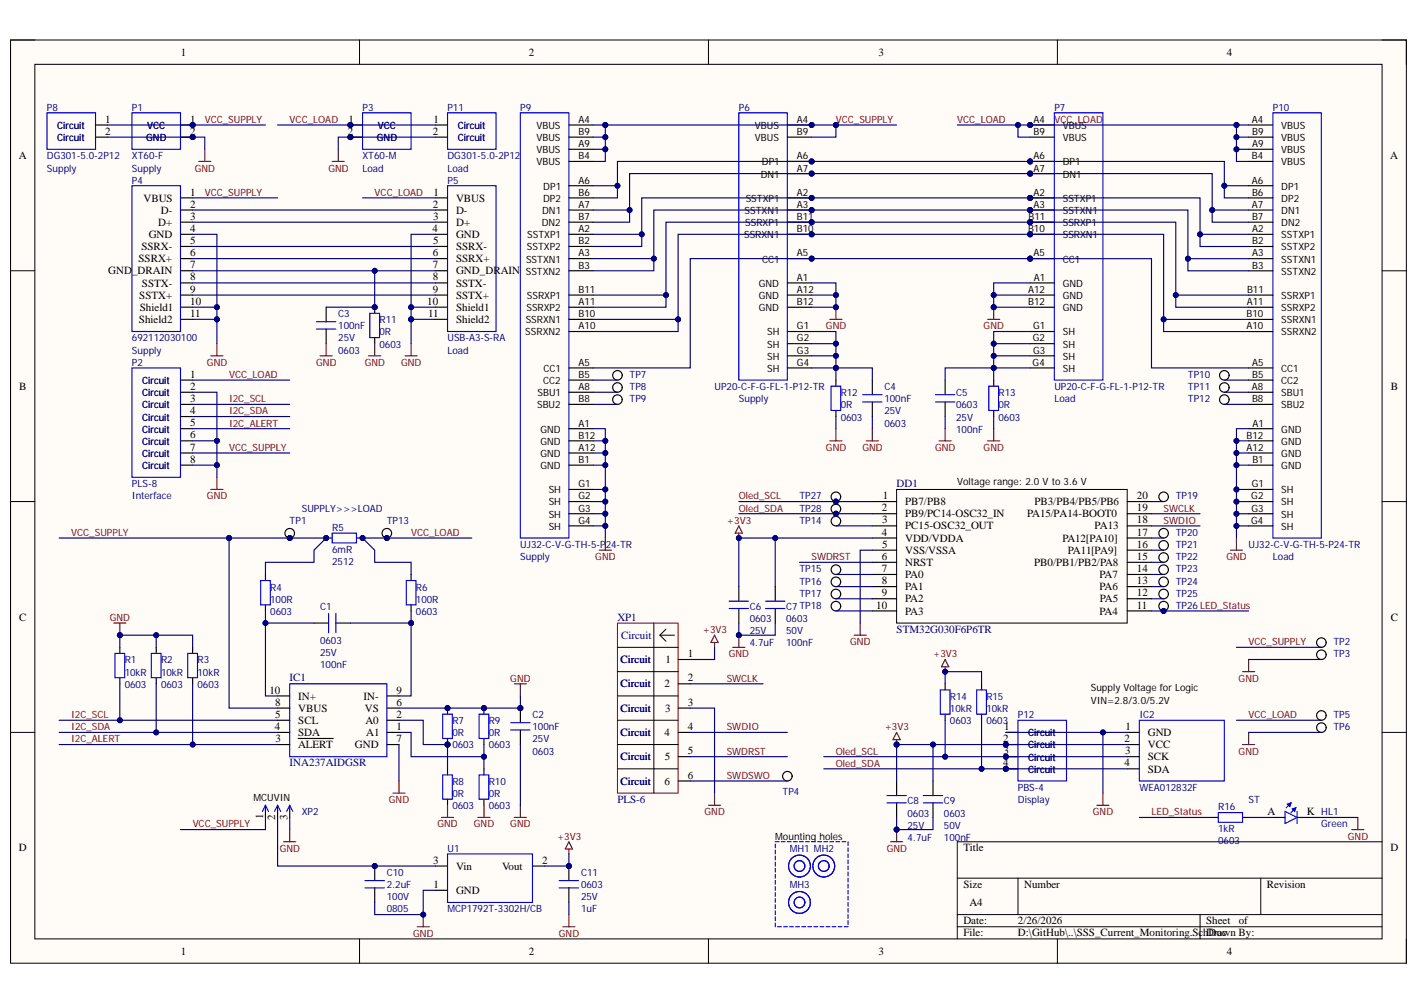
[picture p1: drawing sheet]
<svg xmlns="http://www.w3.org/2000/svg" width="420mm" height="297mm" viewBox="0 0 420 297" stroke-linecap="round" stroke-linejoin="round" font-family="sans-serif">
<defs><g id="words">
<g font-size="3.3">
<text x="53.6" y="16.5">1</text>
<text x="156.6" y="16.5">2</text>
<text x="260.1" y="16.5">3</text>
<text x="363.2" y="16.5">4</text>
<text x="31.2" y="36.3">1</text>
<text x="31.2" y="39.9">2</text>
<text x="56.3" y="36.3">1</text>
<text x="56.3" y="39.9">2</text>
<text x="103" y="39.9">2</text>
<text x="103.2" y="36.3">1</text>
<text x="128.1" y="39.9">2</text>
<text x="128.4" y="36.3">1</text>
<text x="5.6" y="47.1">A</text>
<text x="411.6" y="47.1">A</text>
<text x="42.5" y="59.6">VBUS</text>
<text x="56.3" y="57.9">1</text>
<text x="128.4" y="57.9">1</text>
<text x="135" y="59.6">VBUS</text>
<text x="47.6" y="63.2">D-</text>
<text x="56.3" y="61.4">2</text>
<text x="56.3" y="65">3</text>
<text x="128.1" y="61.4">2</text>
<text x="128.3" y="65">3</text>
<text x="135" y="63.2">D-</text>
<text x="44" y="70.4">GND</text>
<text x="46.8" y="66.8">D+</text>
<text x="56.3" y="68.6">4</text>
<text x="128.1" y="68.6">4</text>
<text x="135" y="66.8">D+</text>
<text x="135" y="70.4">GND</text>
<text x="41" y="77.6">SSRX+</text>
<text x="41.9" y="74">SSRX-</text>
<text x="56.3" y="72.2">5</text>
<text x="56.3" y="75.8">6</text>
<text x="128.1" y="75.8">6</text>
<text x="128.2" y="72.2">5</text>
<text x="135" y="74">SSRX-</text>
<text x="135" y="77.6">SSRX+</text>
<text x="32.1" y="81.2">GND_DRAIN</text>
<text x="56.3" y="79.4">7</text>
<text x="56.3" y="83">8</text>
<text x="128.1" y="79.4">7</text>
<text x="128.2" y="83">8</text>
<text x="135" y="81.2">GND_DRAIN</text>
<text x="41.2" y="88.4">SSTX+</text>
<text x="42" y="84.8">SSTX-</text>
<text x="56.3" y="86.6">9</text>
<text x="128.1" y="86.6">9</text>
<text x="135" y="84.8">SSTX-</text>
<text x="135" y="88.4">SSTX+</text>
<text x="41.1" y="95.6">Shield2</text>
<text x="41.4" y="92">Shield1</text>
<text x="56.3" y="90.2">10</text>
<text x="56.3" y="93.8">11</text>
<text x="126.5" y="90.2">10</text>
<text x="126.8" y="93.8">11</text>
<text x="135" y="92">Shield1</text>
<text x="135" y="95.6">Shield2</text>
<text x="56.3" y="111.7">1</text>
<text x="5.7" y="115.3">B</text>
<text x="56.3" y="115.3">2</text>
<text x="56.3" y="118.9">3</text>
<text x="411.8" y="115.3">B</text>
<text x="56.3" y="122.5">4</text>
<text x="56.3" y="126.1">5</text>
<text x="56.3" y="129.7">6</text>
<text x="56.3" y="133.3">7</text>
<text x="56.3" y="136.9">8</text>
<text x="261.3" y="147.7">1</text>
<text x="268" y="149.5">PB7/PB8</text>
<text x="306.2" y="149.5">PB3/PB4/PB5/PB6</text>
<text x="336.6" y="147.7">20</text>
<text x="261.1" y="151.3">2</text>
<text x="261.2" y="154.9">3</text>
<text x="268" y="153.1">PB9/PC14-OSC32_IN</text>
<text x="304.1" y="153.1">PA15/PA14-BOOT0</text>
<text x="336.6" y="154.9">18</text>
<text x="336.6" y="151.3">19</text>
<text x="261.1" y="158.5">4</text>
<text x="268" y="156.6">PC15-OSC32_OUT</text>
<text x="268" y="160.2">VDD/VDDA</text>
<text x="314.5" y="160.2">PA12[PA10]</text>
<text x="324.1" y="156.6">PA13</text>
<text x="336.6" y="158.5">17</text>
<text x="261.1" y="165.7">6</text>
<text x="261.2" y="162.1">5</text>
<text x="268" y="163.8">VSS/VSSA</text>
<text x="268" y="167.4">NRST</text>
<text x="306.1" y="167.4">PB0/PB1/PB2/PA8</text>
<text x="316.1" y="163.8">PA11[PA9]</text>
<text x="336.6" y="165.7">15</text>
<text x="336.6" y="162.1">16</text>
<text x="261.1" y="169.3">7</text>
<text x="261.1" y="172.8">8</text>
<text x="268" y="171">PA0</text>
<text x="325.6" y="171">PA7</text>
<text x="336.6" y="172.8">13</text>
<text x="336.6" y="169.3">14</text>
<text x="261.1" y="176.4">9</text>
<text x="268" y="174.6">PA1</text>
<text x="268" y="178.2">PA2</text>
<text x="325.6" y="174.6">PA6</text>
<text x="325.6" y="178.2">PA5</text>
<text x="336.6" y="176.4">12</text>
<text x="5.7" y="183.6">C</text>
<text x="259.4" y="180">10</text>
<text x="268" y="181.8">PA3</text>
<text x="325.6" y="181.8">PA4</text>
<text x="336.6" y="180">11</text>
<text x="411.7" y="183.6">C</text>
<text x="197" y="196.2">1</text>
<text x="203.6" y="194.4">1</text>
<text x="196.8" y="203.4">2</text>
<text x="203.6" y="201.6">2</text>
<text x="79.7" y="205.2">10</text>
<text x="81.5" y="208.8">8</text>
<text x="88.3" y="207">IN+</text>
<text x="107.6" y="207">IN-</text>
<text x="117.4" y="205.2">9</text>
<text x="117.4" y="208.8">6</text>
<text x="203.6" y="208.8">3</text>
<text x="81.4" y="215.9">4</text>
<text x="81.5" y="212.4">5</text>
<text x="88.3" y="214.2">SCL</text>
<text x="88.3" y="210.6">VBUS</text>
<text x="108" y="210.6">VS</text>
<text x="108.2" y="214.2">A0</text>
<text x="117.4" y="215.9">1</text>
<text x="117.4" y="212.4">2</text>
<text x="196.9" y="210.6">3</text>
<text x="203.6" y="215.9">4</text>
<text x="297.3" y="215.9">1</text>
<text x="333.2" y="215.9">1</text>
<text x="81.5" y="219.5">3</text>
<text x="88.3" y="221.4">ALERT</text>
<text x="88.3" y="217.8">SDA</text>
<text x="105.1" y="221.4">GND</text>
<text x="108.4" y="217.8">A1</text>
<text x="117.4" y="219.5">7</text>
<text x="196.8" y="217.8">4</text>
<text x="297" y="219.5">2</text>
<text x="333" y="219.5">2</text>
<text x="339.8" y="217.8">GND</text>
<text x="339.8" y="221.4">VCC</text>
<text x="196.8" y="225">5</text>
<text x="203.6" y="223.1">5</text>
<text x="297" y="226.7">4</text>
<text x="297.1" y="223.1">3</text>
<text x="332.9" y="226.7">4</text>
<text x="333.1" y="223.1">3</text>
<text x="339.8" y="225">SCK</text>
<text x="196.8" y="232.1">6</text>
<text x="203.6" y="230.3">6</text>
<text x="339.8" y="228.5">SDA</text>
<text x="77.9" y="242.3" transform="rotate(-90 77.9 242.3)">1</text>
<text x="81.5" y="242.6" transform="rotate(-90 81.5 242.6)">2</text>
<text x="85.1" y="242.5" transform="rotate(-90 85.1 242.5)">3</text>
<text x="375.2" y="241.1">A</text>
<text x="386.9" y="241.1">K HL1</text>
<text x="5.6" y="251.9">D</text>
<text x="285.2" y="251.9">Title</text>
<text x="411.6" y="251.9">D</text>
<text x="128.3" y="255.5">3</text>
<text x="135" y="257.3">Vin</text>
<text x="148.6" y="257.3">Vout</text>
<text x="160.5" y="255.5">2</text>
<text x="128.4" y="262.7">1</text>
<text x="285.2" y="262.7">Size</text>
<text x="303.2" y="262.7">Number</text>
<text x="375" y="262.7">Revision</text>
<text x="135" y="264.5">GND</text>
<text x="287" y="268.1">A4</text>
<text x="285.2" y="273.5">Date:</text>
<text x="301.4" y="273.5">2/26/2026</text>
<text x="357.1" y="273.5">Sheet</text>
<text x="366.7" y="273.5">of</text>
<text x="285.2" y="277.1">File:</text>
<text x="301.4" y="277.1">D:\GitHub\..\SSS_Current_Monitoring.SchDoc</text>
<text x="357.1" y="277.1">Drawn By:</text>
<text x="53.6" y="282.5">1</text>
<text x="156.6" y="282.5">2</text>
<text x="260.1" y="282.5">3</text>
<text x="363.2" y="282.5">4</text>
</g>
<g font-size="3.3" fill="#000080">
<text x="265.4" y="144.1">DD1</text>
<text x="182.8" y="183.6">XP1</text>
<text x="183.9" y="189">Circuit</text>
<text x="265.4" y="187.2">STM32G030F6P6TR</text>
<text x="183.7" y="196.2">Circuit</text>
<text x="85.8" y="201.6">IC1</text>
<text x="183.7" y="203.4">Circuit</text>
<text x="183.7" y="210.6">Circuit</text>
<text x="183.7" y="217.8">Circuit</text>
<text x="85.8" y="226.7">INA237AIDGSR</text>
<text x="183.7" y="225">Circuit</text>
<text x="183.7" y="232.1">Circuit</text>
<text x="182.8" y="237.5">PLS-6</text>
</g>
<g font-size="3" fill="#000080">
<text x="13.9" y="32.8">P8</text>
<text x="39.1" y="32.8">P1</text>
<text x="107.3" y="32.8">P3</text>
<text x="132.5" y="32.8">P11</text>
<text x="154" y="32.8">P9</text>
<text x="218.7" y="32.8">P6</text>
<text x="312.1" y="32.8">P7</text>
<text x="376.8" y="32.8">P10</text>
<text x="17" y="38.1">Circuit</text>
<text x="17" y="41.7">Circuit</text>
<text x="43.3" y="41.7">GND</text>
<text x="43.6" y="38.1">VCC</text>
<text x="111.6" y="41.7">GND</text>
<text x="111.9" y="38.1">VCC</text>
<text x="135.6" y="38.1">Circuit</text>
<text x="135.6" y="41.7">Circuit</text>
<text x="13.9" y="47.1">DG301-5.0-2P12</text>
<text x="39.1" y="47.1">XT60-F</text>
<text x="107.3" y="47.1">XT60-M</text>
<text x="132.5" y="47.1">DG301-5.0-2P12</text>
<text x="13.9" y="50.7">Supply</text>
<text x="39.1" y="50.7">Supply</text>
<text x="107.3" y="50.7">Load</text>
<text x="132.5" y="50.7">Load</text>
<text x="39.1" y="54.3">P4</text>
<text x="132.5" y="54.3">P5</text>
<text x="100.1" y="93.8">C3</text>
<text x="112.4" y="95.7">R11</text>
<text x="39.1" y="101">692112030100</text>
<text x="100.1" y="101">25V</text>
<text x="100.1" y="97.4">100nF</text>
<text x="112.4" y="99.3">0R</text>
<text x="132.5" y="101">USB-A3-S-RA</text>
<text x="39.1" y="104.6">Supply</text>
<text x="100.1" y="104.6">0603</text>
<text x="112.4" y="102.9">0603</text>
<text x="132.5" y="104.6">Load</text>
<text x="39.1" y="108.2">P2</text>
<text x="42.1" y="113.6">Circuit</text>
<text x="186.4" y="111.8">TP7</text>
<text x="351.7" y="111.8">TP10</text>
<text x="42.1" y="117.2">Circuit</text>
<text x="186.4" y="115.4">TP8</text>
<text x="186.4" y="119">TP9</text>
<text x="211.6" y="115.4">UP20-C-F-G-FL-1-P12-TR</text>
<text x="218.7" y="119">Supply</text>
<text x="248.9" y="117.2">R12</text>
<text x="261.8" y="119">100nF</text>
<text x="261.8" y="115.4">C4</text>
<text x="283.1" y="117.2">C5</text>
<text x="295.6" y="117.2">R13</text>
<text x="312.1" y="119">Load</text>
<text x="312.1" y="115.4">UP20-C-F-G-FL-1-P12-TR</text>
<text x="351.7" y="115.4">TP11</text>
<text x="351.7" y="119">TP12</text>
<text x="42.1" y="120.8">Circuit</text>
<text x="42.1" y="124.4">Circuit</text>
<text x="248.9" y="120.8">0R</text>
<text x="248.9" y="124.4">0603</text>
<text x="261.8" y="122.6">25V</text>
<text x="283.1" y="120.8">0603</text>
<text x="283.1" y="124.4">25V</text>
<text x="295.6" y="120.8">0R</text>
<text x="295.6" y="124.4">0603</text>
<text x="42.1" y="128">Circuit</text>
<text x="42.1" y="131.6">Circuit</text>
<text x="261.8" y="126.2">0603</text>
<text x="283.1" y="128">100nF</text>
<text x="42.1" y="135.2">Circuit</text>
<text x="42.1" y="138.8">Circuit</text>
<text x="39.1" y="147.8">Interface</text>
<text x="39.1" y="144.2">PLS-8</text>
<text x="236.7" y="147.8">TP27</text>
<text x="348.1" y="147.8">TP19</text>
<text x="85.8" y="155">TP1</text>
<text x="89.3" y="151.4">SUPPLY&gt;&gt;&gt;LOAD</text>
<text x="114.5" y="155">TP13</text>
<text x="236.7" y="155">TP14</text>
<text x="236.7" y="151.4">TP28</text>
<text x="98.4" y="157.1">R5</text>
<text x="348.1" y="158.6">TP20</text>
<text x="98.4" y="163.6">6mR</text>
<text x="98.4" y="167.2">2512</text>
<text x="154" y="165.7">Supply</text>
<text x="154" y="162.1">UJ32-C-V-G-TH-5-P24-TR</text>
<text x="348.1" y="162.1">TP21</text>
<text x="348.1" y="165.7">TP22</text>
<text x="369.7" y="162.1">UJ32-C-V-G-TH-5-P24-TR</text>
<text x="376.8" y="165.7">Load</text>
<text x="236.7" y="169.3">TP15</text>
<text x="236.7" y="172.9">TP16</text>
<text x="348.1" y="169.3">TP23</text>
<text x="348.1" y="172.9">TP24</text>
<text x="80" y="178.3">100R</text>
<text x="80" y="174.7">R4</text>
<text x="123.1" y="178.3">100R</text>
<text x="123.1" y="174.7">R6</text>
<text x="236.7" y="176.5">TP17</text>
<text x="348.1" y="176.5">TP25</text>
<text x="80" y="181.9">0603</text>
<text x="94.8" y="180.5">C1</text>
<text x="123.1" y="181.9">0603</text>
<text x="222" y="184.1">0603</text>
<text x="222" y="180.5">C6</text>
<text x="232.7" y="184.1">0603</text>
<text x="232.7" y="180.5">C7 TP18</text>
<text x="348.1" y="180.1">TP26 LED_Status</text>
<text x="94.8" y="190.5">0603</text>
<text x="222" y="187.7">25V</text>
<text x="222" y="191.2">4.7uF</text>
<text x="232.7" y="187.7">50V</text>
<text x="232.7" y="191.2">100nF</text>
<text x="394.8" y="190.9">TP2</text>
<text x="36.9" y="196.3">R1</text>
<text x="47.7" y="196.3">R2</text>
<text x="58.5" y="196.3">R3</text>
<text x="94.8" y="194.1">25V</text>
<text x="94.8" y="197.7">100nF</text>
<text x="394.8" y="194.5">TP3</text>
<text x="36.9" y="199.9">10kR</text>
<text x="36.9" y="203.5">0603</text>
<text x="47.7" y="199.9">10kR</text>
<text x="47.7" y="203.5">0603</text>
<text x="58.5" y="199.9">10kR</text>
<text x="58.5" y="203.5">0603</text>
<text x="281.2" y="207.1">R14</text>
<text x="292" y="207.1">R15</text>
<text x="133.9" y="214.3">R7</text>
<text x="144.7" y="214.3">R9</text>
<text x="157.6" y="212.5">C2</text>
<text x="281.2" y="210.7">10kR</text>
<text x="281.2" y="214.3">0603</text>
<text x="292" y="210.7">10kR</text>
<text x="292" y="214.3">0603</text>
<text x="301.4" y="212.5">P12</text>
<text x="337.3" y="212.5">IC2</text>
<text x="394.8" y="212.5">TP5</text>
<text x="133.9" y="217.8">0R</text>
<text x="133.9" y="221.4">0603</text>
<text x="144.7" y="217.8">0R</text>
<text x="144.7" y="221.4">0603</text>
<text x="157.6" y="219.7">25V</text>
<text x="157.6" y="216.1">100nF</text>
<text x="304.4" y="217.8">Circuit</text>
<text x="304.4" y="221.4">Circuit</text>
<text x="394.8" y="216.1">TP6</text>
<text x="157.6" y="223.3">0603</text>
<text x="304.4" y="225">Circuit</text>
<text x="133.9" y="232.2">R8</text>
<text x="144.7" y="232.2">R10</text>
<text x="304.4" y="228.6">Circuit</text>
<text x="133.9" y="235.8">0R</text>
<text x="133.9" y="239.4">0603</text>
<text x="144.7" y="235.8">0R</text>
<text x="144.7" y="239.4">0603</text>
<text x="231.7" y="235.1">TP4</text>
<text x="268.7" y="238">C8</text>
<text x="279.5" y="238">C9</text>
<text x="301.4" y="237.6">Display</text>
<text x="301.4" y="234">PBS-4</text>
<text x="337.3" y="234">WEA012832F</text>
<text x="360.6" y="239.8">R16</text>
<text x="369.7" y="237.6">ST</text>
<text x="89.3" y="241.2">XP2</text>
<text x="268.7" y="241.6">0603</text>
<text x="268.7" y="245.2">25V</text>
<text x="279.5" y="241.6">0603</text>
<text x="279.5" y="245.2">50V</text>
<text x="391.2" y="244.8">Green</text>
<text x="132.5" y="252">U1</text>
<text x="233.8" y="252">MH1 MH2</text>
<text x="268.7" y="248.8">4.7uF</text>
<text x="279.5" y="248.8">100nF</text>
<text x="360.6" y="246.2">1kR</text>
<text x="360.6" y="249.8">0603</text>
<text x="114.5" y="262.8">2.2uF</text>
<text x="114.5" y="259.2">C10</text>
<text x="172" y="262.8">0603</text>
<text x="172" y="259.2">C11</text>
<text x="233.8" y="262.8">MH3</text>
<text x="114.5" y="270">0805</text>
<text x="114.5" y="266.4">100V</text>
<text x="132.5" y="270">MCP1792T-3302H/CB</text>
<text x="172" y="266.4">25V</text>
<text x="172" y="270">1uF</text>
</g>
<g font-size="3" fill="#800000">
<text x="60.6" y="36.4">VCC_SUPPLY</text>
<text x="85.8" y="36.4">VCC_LOAD</text>
<text x="247.5" y="36.4">VCC_SUPPLY</text>
<text x="283.4" y="36.4">VCC_LOAD</text>
<text x="312.1" y="36.4">VCC_LOAD</text>
<text x="57.7" y="50.7">GND</text>
<text x="97.2" y="50.7">GND</text>
<text x="60.6" y="57.9">VCC_SUPPLY</text>
<text x="110.9" y="57.9">VCC_LOAD</text>
<text x="244.5" y="97.4">GND</text>
<text x="291.2" y="97.4">GND</text>
<text x="61.3" y="108.2">GND</text>
<text x="67.8" y="111.8">VCC_LOAD</text>
<text x="93.6" y="108.2">GND</text>
<text x="108" y="108.2">GND</text>
<text x="118.7" y="108.2">GND</text>
<text x="67.8" y="119">I2C_SCL</text>
<text x="67.8" y="122.6">I2C_SDA</text>
<text x="67.8" y="126.2">I2C_ALERT</text>
<text x="67.8" y="133.4">VCC_SUPPLY</text>
<text x="244.5" y="133.4">GND</text>
<text x="255.3" y="133.4">GND</text>
<text x="276.8" y="133.4">GND</text>
<text x="291.2" y="133.4">GND</text>
<text x="61.3" y="147.8">GND</text>
<text x="218.7" y="147.8">Oled_SCL</text>
<text x="215.2" y="155">+3V3</text>
<text x="218.7" y="151.4">Oled_SDA</text>
<text x="344.5" y="155">SWDIO</text>
<text x="344.5" y="151.4">SWCLK</text>
<text x="21.1" y="158.6">VCC_SUPPLY</text>
<text x="121.7" y="158.6">VCC_LOAD</text>
<text x="176.2" y="165.7">GND</text>
<text x="240.3" y="165.7">SWDRST</text>
<text x="363.1" y="165.7">GND</text>
<text x="32.5" y="183.7">GND</text>
<text x="208" y="187.3">+3V3</text>
<text x="251.7" y="190.9">GND</text>
<text x="369.7" y="190.9">VCC_SUPPLY</text>
<text x="215.8" y="194.5">GND</text>
<text x="276.3" y="194.5">+3V3</text>
<text x="151.1" y="201.7">GND</text>
<text x="215.1" y="201.7">SWCLK</text>
<text x="366.7" y="201.7">GND</text>
<text x="21.1" y="212.5">I2C_SCL</text>
<text x="369.7" y="212.5">VCC_LOAD</text>
<text x="21.1" y="216.1">I2C_SDA</text>
<text x="21.1" y="219.7">I2C_ALERT</text>
<text x="215.1" y="216.1">SWDIO</text>
<text x="261.9" y="216.1">+3V3</text>
<text x="215.1" y="223.3">SWDRST</text>
<text x="247.5" y="223.3">Oled_SCL</text>
<text x="247.5" y="226.8">Oled_SDA</text>
<text x="366.7" y="223.3">GND</text>
<text x="215.1" y="230.4">SWDSWO</text>
<text x="115.1" y="237.6">GND</text>
<text x="57" y="244.8">VCC_SUPPLY</text>
<text x="129.5" y="244.8">GND</text>
<text x="140.3" y="244.8">GND</text>
<text x="151.1" y="244.8">GND</text>
<text x="208.6" y="241.2">GND</text>
<text x="323.6" y="241.2">GND</text>
<text x="340.9" y="241.2">LED_Status</text>
<text x="82.8" y="252">GND</text>
<text x="164.9" y="248.4">+3V3</text>
<text x="262.5" y="252">GND</text>
<text x="399" y="248.4">GND</text>
<text x="122.3" y="277.1">GND</text>
<text x="165.5" y="277.1">GND</text>
</g>
<g font-size="3">
<text x="158.8" y="38.1">VBUS</text>
<text x="158.8" y="41.7">VBUS</text>
<text x="171.3" y="36.4">A4</text>
<text x="171.3" y="40">B9</text>
<text x="223.5" y="38.1">VBUS</text>
<text x="223.5" y="41.7">VBUS</text>
<text x="236" y="36.4">A4</text>
<text x="236" y="40">B9</text>
<text x="305.9" y="36.4">A4</text>
<text x="306" y="40">B9</text>
<text x="314.6" y="38.1">VBUS</text>
<text x="314.6" y="41.7">VBUS</text>
<text x="370.6" y="36.4">A4</text>
<text x="370.7" y="40">B9</text>
<text x="379.3" y="38.1">VBUS</text>
<text x="379.3" y="41.7">VBUS</text>
<text x="158.8" y="45.3">VBUS</text>
<text x="171.3" y="43.6">A9</text>
<text x="171.3" y="47.1">B4</text>
<text x="236" y="47.1">A6</text>
<text x="306" y="47.1">A6</text>
<text x="370.6" y="47.1">B4</text>
<text x="370.7" y="43.6">A9</text>
<text x="379.3" y="45.3">VBUS</text>
<text x="158.8" y="48.9">VBUS</text>
<text x="225.2" y="52.5">DN1</text>
<text x="225.5" y="48.9">DP1</text>
<text x="236" y="50.7">A7</text>
<text x="306" y="50.7">A7</text>
<text x="314.6" y="52.5">DN1</text>
<text x="314.6" y="48.9">DP1</text>
<text x="379.3" y="48.9">VBUS</text>
<text x="160.8" y="59.7">DP2</text>
<text x="160.9" y="56.1">DP1</text>
<text x="171.3" y="54.3">A6</text>
<text x="171.3" y="57.9">B6</text>
<text x="220.8" y="59.7">SSTXP1</text>
<text x="236" y="57.9">A2</text>
<text x="306" y="57.9">A2</text>
<text x="314.6" y="59.7">SSTXP1</text>
<text x="370.6" y="54.3">A6</text>
<text x="370.7" y="57.9">B6</text>
<text x="379.3" y="56.1">DP1</text>
<text x="379.3" y="59.7">DP2</text>
<text x="160.5" y="63.3">DN1</text>
<text x="171.3" y="61.5">A7</text>
<text x="171.3" y="65.1">B7</text>
<text x="220.4" y="63.3">SSTXN1</text>
<text x="236" y="65.1">B11</text>
<text x="236" y="61.5">A3</text>
<text x="304.5" y="65.1">B11</text>
<text x="306" y="61.5">A3</text>
<text x="314.6" y="63.3">SSTXN1</text>
<text x="370.6" y="61.5">A7</text>
<text x="370.7" y="65.1">B7</text>
<text x="379.3" y="63.3">DN1</text>
<text x="156.1" y="70.5">SSTXP1</text>
<text x="160.4" y="66.9">DN2</text>
<text x="171.3" y="68.7">A2</text>
<text x="220.3" y="70.5">SSRXN1</text>
<text x="220.6" y="66.9">SSRXP1</text>
<text x="236" y="68.7">B10</text>
<text x="304.4" y="68.7">B10</text>
<text x="314.6" y="70.5">SSRXN1</text>
<text x="314.6" y="66.9">SSRXP1</text>
<text x="370.7" y="68.7">A2</text>
<text x="379.3" y="70.5">SSTXP1</text>
<text x="379.3" y="66.9">DN2</text>
<text x="155.7" y="77.7">SSTXN1</text>
<text x="156" y="74.1">SSTXP2</text>
<text x="171.3" y="75.9">A3</text>
<text x="171.3" y="72.3">B2</text>
<text x="225.6" y="77.7">CC1</text>
<text x="236" y="75.9">A5</text>
<text x="306" y="75.9">A5</text>
<text x="314.6" y="77.7">CC1</text>
<text x="370.7" y="75.9">A3</text>
<text x="370.7" y="72.3">B2</text>
<text x="379.3" y="77.7">SSTXN1</text>
<text x="379.3" y="74.1">SSTXP2</text>
<text x="155.7" y="81.3">SSTXN2</text>
<text x="171.3" y="79.5">B3</text>
<text x="236" y="83.1">A1</text>
<text x="306.1" y="83.1">A1</text>
<text x="370.8" y="79.5">B3</text>
<text x="379.3" y="81.3">SSTXN2</text>
<text x="156" y="88.5">SSRXP1</text>
<text x="171.3" y="86.7">B11</text>
<text x="224.7" y="84.9">GND</text>
<text x="224.7" y="88.5">GND</text>
<text x="236" y="86.7">A12</text>
<text x="304.4" y="86.7">A12</text>
<text x="314.6" y="84.9">GND</text>
<text x="314.6" y="88.5">GND</text>
<text x="369.2" y="86.7">B11</text>
<text x="379.3" y="88.5">SSRXP1</text>
<text x="155.7" y="95.7">SSRXN1</text>
<text x="155.9" y="92.1">SSRXP2</text>
<text x="171.3" y="93.8">B10</text>
<text x="171.3" y="90.2">A11</text>
<text x="224.7" y="92.1">GND</text>
<text x="236" y="90.2">B12</text>
<text x="304.4" y="90.2">B12</text>
<text x="314.6" y="92.1">GND</text>
<text x="369.1" y="93.8">B10</text>
<text x="369.1" y="90.2">A11</text>
<text x="379.3" y="95.7">SSRXN1</text>
<text x="379.3" y="92.1">SSRXP2</text>
<text x="155.5" y="99.3">SSRXN2</text>
<text x="171.3" y="97.4">A10</text>
<text x="227.1" y="99.3">SH</text>
<text x="236" y="97.4">G1</text>
<text x="236" y="101">G2</text>
<text x="305.8" y="101">G2</text>
<text x="305.9" y="97.4">G1</text>
<text x="314.6" y="99.3">SH</text>
<text x="369" y="97.4">A10</text>
<text x="379.3" y="99.3">SSRXN2</text>
<text x="227.1" y="102.9">SH</text>
<text x="227.1" y="106.4">SH</text>
<text x="236" y="104.6">G3</text>
<text x="305.8" y="104.6">G3</text>
<text x="314.6" y="102.9">SH</text>
<text x="314.6" y="106.4">SH</text>
<text x="160.9" y="113.6">CC2</text>
<text x="160.9" y="110">CC1</text>
<text x="171.3" y="108.2">A5</text>
<text x="171.3" y="111.8">B5</text>
<text x="227.1" y="110">SH</text>
<text x="236" y="108.2">G4</text>
<text x="305.7" y="108.2">G4</text>
<text x="314.6" y="110">SH</text>
<text x="370.7" y="108.2">A5</text>
<text x="370.7" y="111.8">B5</text>
<text x="379.3" y="110">CC1</text>
<text x="379.3" y="113.6">CC2</text>
<text x="159.2" y="117.2">SBU1</text>
<text x="171.3" y="119">B8</text>
<text x="171.3" y="115.4">A8</text>
<text x="370.6" y="115.4">A8</text>
<text x="370.7" y="119">B8</text>
<text x="379.3" y="117.2">SBU1</text>
<text x="159" y="120.8">SBU2</text>
<text x="379.3" y="120.8">SBU2</text>
<text x="160" y="128">GND</text>
<text x="160" y="131.6">GND</text>
<text x="171.3" y="126.2">A1</text>
<text x="171.3" y="129.8">B12</text>
<text x="369.1" y="129.8">B12</text>
<text x="370.8" y="126.2">A1</text>
<text x="379.3" y="128">GND</text>
<text x="379.3" y="131.6">GND</text>
<text x="160" y="135.2">GND</text>
<text x="171.3" y="133.4">A12</text>
<text x="171.3" y="137">B1</text>
<text x="369.1" y="133.4">A12</text>
<text x="370.8" y="137">B1</text>
<text x="379.3" y="135.2">GND</text>
<text x="160" y="138.8">GND</text>
<text x="283.4" y="143.5">Voltage range: 2.0 V to 3.6 V</text>
<text x="379.3" y="138.8">GND</text>
<text x="162.5" y="146">SH</text>
<text x="162.5" y="149.5">SH</text>
<text x="171.3" y="144.2">G1</text>
<text x="171.3" y="147.8">G2</text>
<text x="370.5" y="147.8">G2</text>
<text x="370.6" y="144.2">G1</text>
<text x="379.3" y="146">SH</text>
<text x="379.3" y="149.5">SH</text>
<text x="162.5" y="153.1">SH</text>
<text x="171.3" y="151.4">G3</text>
<text x="171.3" y="155">G4</text>
<text x="370.4" y="155">G4</text>
<text x="370.5" y="151.4">G3</text>
<text x="379.3" y="153.1">SH</text>
<text x="162.5" y="156.7">SH</text>
<text x="379.3" y="156.7">SH</text>
<text x="322.9" y="204.6">Supply Voltage for Logic</text>
<text x="322.9" y="208.2">VIN=2.8/3.0/5.2V</text>
<text x="75" y="236.9">MCUVIN</text>
<text x="229.5" y="248.5">Mounting holes</text>
</g>
</g></defs>
<path d="M3.1 11.8h413.3v273.2h-413.3z" fill-rule="evenodd" fill="#fffcf8"/>
<path d="M3.1 11.8h413.3v273.2h-413.3z" fill="none" stroke="#000" stroke-width=".3"/>
<path d="M10.3 19h398.9v258.8h-398.9z" fill-rule="evenodd" fill="#fffcf8"/>
<g fill="none" stroke="#000" stroke-width=".3">
<path d="M3.1 11.8h7.2M10.3 19h398.9v258.8h-398.9zM106.4 11.8v7.2M209.7 11.8v7.2M313 11.8v7.2M409.2 11.8h7.2v7.2M3.1 80.1h7.2M409.2 80.1h7.2M3.1 148.4h7.2M409.2 148.4h7.2M3.1 216.7h7.2M409.2 216.7h7.2"/>
<path d="M283.4 259.8h125.8M301.4 259.8v10.8M373.3 259.8v10.8M409.2 249h-125.8v28.8M106.4 277.8v7.2M209.7 277.8v7.2M283.4 270.6h125.8M283.4 274.2h125.8M313 277.8v7.2M355.3 270.6v7.2M416.4 277.8v7.2"/>
</g>
<path d="M77.2 171.8h2.8v7.1h-2.8zM85.8 202.3h28.7v21.6h-28.7z" fill="none" stroke="#00f" stroke-width=".34"/>
<g fill="none" stroke="#000" stroke-width=".34">
<path d="M78.6 178.9v1.8M78.6 170v1.8M82.2 216.7h3.6M82.2 213.1h3.6M82.2 205.9h3.6M82.2 209.5h3.6M88.3 218.5h10.4M114.5 216.7h3.6M114.5 213.1h3.6M114.5 205.9h3.6M114.5 209.5h3.6M82.2 220.3h3.6"/>
<path d="M114.5 220.3h3.6"/>
</g>
<circle cx="107.3" cy="159.2" r=".72" fill="#000080"/>
<circle cx="107.3" cy="159.2" r=".72" fill="none" stroke="#000080" stroke-width=".3"/>
<circle cx="96.6" cy="159.2" r=".72" fill="#000080"/>
<circle cx="96.6" cy="159.2" r=".72" fill="none" stroke="#000080" stroke-width=".3"/>
<path d="M105.5 159.2h1.8" fill="none" stroke="#000" stroke-width=".34"/>
<circle cx="107.3" cy="159.2" r=".72" fill="#000080"/>
<circle cx="107.3" cy="159.2" r=".72" fill="none" stroke="#000080" stroke-width=".3"/>
<path d="M96.6 159.2h1.7" fill="none" stroke="#000" stroke-width=".34"/>
<circle cx="96.6" cy="159.2" r=".72" fill="#000080"/>
<circle cx="96.6" cy="159.2" r=".72" fill="none" stroke="#000080" stroke-width=".3"/>
<path d="M98.3 157.7h7.2v2.9h-7.2z" fill="none" stroke="#00f" stroke-width=".34"/>
<circle cx="154.1" cy="209.5" r=".72" fill="#000080"/>
<circle cx="154.1" cy="209.5" r=".72" fill="none" stroke="#000080" stroke-width=".3"/>
<path d="M155.8 211.3h.1" fill="none" stroke="#fff" stroke-width=".3"/>
<path d="M154.1 209.5v4.3" fill="none" stroke="#000" stroke-width=".34"/>
<circle cx="154.1" cy="209.5" r=".72" fill="#000080"/>
<circle cx="154.1" cy="209.5" r=".72" fill="none" stroke="#000080" stroke-width=".3"/>
<path d="M35.5 191.5v1.8M46.2 191.5v1.8M35.5 200.5v1.8M46.2 200.5v1.8M154.1 216v4.3" fill="none" stroke="#000" stroke-width=".34"/>
<path d="M34 193.3h2.9v7.2h-2.9zM44.8 193.3h2.9v7.2h-2.9zM151.2 213.8h5.7M151.2 216h5.7" fill="none" stroke="#00f" stroke-width=".34"/>
<path d="M33.7 184.3h3.6M35.5 184.3v3.6M152.3 202.3h3.5M154.1 202.3v3.6M154.1 238.2v3.6M152.3 241.8h3.5" fill="none" stroke="#800000" stroke-width=".34"/>
<circle cx="35.5" cy="187.9" r=".72" fill="#000080"/>
<circle cx="35.5" cy="187.9" r=".72" fill="none" stroke="#000080" stroke-width=".3"/>
<path d="M121.7 170v1.8M121.7 178.9v1.8M57 191.5v1.8M93 184.3h4.3M99.4 184.3h4.3M57 200.5v1.8" fill="none" stroke="#000" stroke-width=".34"/>
<path d="M120.3 171.8h2.8v7.1h-2.8zM55.6 193.3h2.9v7.2h-2.9zM97.3 181.5v5.7M99.4 181.5v5.7" fill="none" stroke="#00f" stroke-width=".34"/>
<path d="M94.8 182.5h.1" fill="none" stroke="#fff" stroke-width=".3"/>
<circle cx="132.5" cy="220.3" r=".72" fill="#000080"/>
<circle cx="132.5" cy="220.3" r=".72" fill="none" stroke="#000080" stroke-width=".3"/>
<circle cx="132.5" cy="209.5" r=".72" fill="#000080"/>
<circle cx="132.5" cy="209.5" r=".72" fill="none" stroke="#000080" stroke-width=".3"/>
<path d="M132.5 218.5v1.8" fill="none" stroke="#000" stroke-width=".34"/>
<circle cx="132.5" cy="220.3" r=".72" fill="#000080"/>
<circle cx="132.5" cy="220.3" r=".72" fill="none" stroke="#000080" stroke-width=".3"/>
<path d="M132.5 209.5v1.8" fill="none" stroke="#000" stroke-width=".34"/>
<circle cx="132.5" cy="209.5" r=".72" fill="#000080"/>
<circle cx="132.5" cy="209.5" r=".72" fill="none" stroke="#000080" stroke-width=".3"/>
<path d="M131.1 211.3h2.8v7.2h-2.8z" fill="none" stroke="#00f" stroke-width=".34"/>
<circle cx="143.3" cy="209.5" r=".72" fill="#000080"/>
<circle cx="143.3" cy="209.5" r=".72" fill="none" stroke="#000080" stroke-width=".3"/>
<path d="M143.3 209.5v1.8M143.3 218.5v1.8" fill="none" stroke="#000" stroke-width=".34"/>
<circle cx="143.3" cy="209.5" r=".72" fill="#000080"/>
<circle cx="143.3" cy="209.5" r=".72" fill="none" stroke="#000080" stroke-width=".3"/>
<g fill="none" stroke="#00f" stroke-width=".34">
<path d="M39.1 108.9h14.3v32.3h-14.3zM141.8 211.3h2.9v7.2h-2.9zM131.1 229.3h2.8v7.1h-2.8zM141.8 229.3h2.9v7.1h-2.9zM229.5 249.7v1.1M229.5 251.5v1.1M229.5 253.3v1.1M229.5 255.1v1.1M229.5 256.9v1.1M229.5 258.7v1.1M229.5 249h1.1M231.3 249h1.1"/>
<path d="M233.1 249h1.1M234.9 249h1.1M236.7 249h1.1M238.5 249h1.1M240.3 249h1.1M242.1 249h1.1M243.9 249h1.1M245.7 249h1.1M247.5 249h1.1M249.3 249h1.1M251.1 249v1.2M251.1 250.8v1.1"/>
<path d="M251.1 252.6v1.1M251.1 254.4v1.1M251.1 256.2v1.1M251.1 258v1.1M251.1 259.8v1.1M229.5 260.5v1.1M229.5 262.3v1.1M229.5 264.1v1.1M229.5 265.9v1.1M229.5 267.7v1.1M229.5 269.5v1.1M229.5 271.3v1.1"/>
<path d="M229.5 273.1v1.1M230.2 274.2h1.1M232 274.2h1.1M233.8 274.2h1.1M235.6 274.2h1.1M237.4 274.2h1.1M239.2 274.2h1.1M241 274.2h1.1M242.8 274.2h1.1M244.6 274.2h1.1M246.4 274.2h1.1M248.2 274.2h1.1"/>
<path d="M249.9 274.2h1.2M251.1 261.6v1.1M251.1 263.4v1.1M251.1 265.2v1.1M251.1 267v1.1M251.1 268.8v1.1M251.1 270.6v1.1M251.1 272.4v1.1"/>
<circle cx="236.7" cy="256.2" r="1.59"/>
<circle cx="236.7" cy="256.2" r="3.2"/>
<circle cx="243.9" cy="256.2" r="1.59"/>
<circle cx="243.9" cy="256.2" r="3.2"/>
</g>
<path d="M53.4 112.5h3.6M53.4 116h3.6M53.4 119.6h3.6M53.4 123.2h3.6M53.4 126.8h3.6M53.4 130.4h3.6M53.4 134h3.6M53.4 137.6h3.6M132.5 227.5v1.8M132.5 236.4v1.8M143.3 227.5v1.8M143.3 236.4v1.8" fill="none" stroke="#000" stroke-width=".34"/>
<g fill="none" stroke="#800000" stroke-width=".34">
<path d="M58.8 47.8h3.6M60.6 44.2v3.6M98.3 47.8h3.6M100.1 44.2v3.6M119.9 105.3h3.6M121.7 101.7v3.6M62.4 144.8h3.6M64.2 141.2v3.6M116.3 234.7h3.6M118.1 231.1v3.6M132.5 238.2v3.6M143.3 238.2v3.6"/>
<path d="M130.7 241.8h3.6M141.5 241.8h3.6"/>
</g>
<circle cx="110.9" cy="90.9" r=".72" fill="#000080"/>
<circle cx="110.9" cy="90.9" r=".72" fill="none" stroke="#000080" stroke-width=".3"/>
<path d="M110.9 90.9v1.8M110.9 99.9v1.8" fill="none" stroke="#000" stroke-width=".34"/>
<circle cx="110.9" cy="90.9" r=".72" fill="#000080"/>
<circle cx="110.9" cy="90.9" r=".72" fill="none" stroke="#000080" stroke-width=".3"/>
<path d="M39.1 54.9h14.3v43.2h-14.3zM132.5 54.9h14.4v43.2h-14.4zM93.7 95.2h5.7M93.7 97.4h5.7M109.5 92.7h2.9v7.2h-2.9z" fill="none" stroke="#00f" stroke-width=".34"/>
<path d="M62.4 105.3h3.6M64.2 101.7v3.6M94.8 105.3h3.5M96.6 101.7v3.6M109.1 105.3h3.6M110.9 101.7v3.6" fill="none" stroke="#800000" stroke-width=".34"/>
<g fill="none" stroke="#000" stroke-width=".34">
<path d="M53.4 58.5h3.6M128.9 58.5h3.6M53.4 62.1h3.6M53.4 65.7h3.6M53.4 69.3h3.6M53.4 72.9h3.6M53.4 76.5h3.6M128.9 62.1h3.6M128.9 65.7h3.6M128.9 69.3h3.6M128.9 72.9h3.6M128.9 76.5h3.6"/>
<path d="M53.4 80.1h3.6M53.4 83.7h3.6M53.4 87.3h3.6M53.4 90.9h3.6M53.4 94.5h3.6M96.6 90.9v4.3M96.6 97.4v4.3M128.9 80.1h3.6M128.9 83.7h3.6M128.9 87.3h3.6M128.9 90.9h3.6M128.9 94.5h3.6"/>
</g>
<path d="M98.3 92.7h.1" fill="none" stroke="#fff" stroke-width=".3"/>
<circle cx="247.5" cy="37" r=".72" fill="#000080"/>
<circle cx="247.5" cy="37" r=".72" fill="none" stroke="#000080" stroke-width=".3"/>
<path d="M245.7 94.5h3.6M247.5 90.9v3.6" fill="none" stroke="#800000" stroke-width=".34"/>
<circle cx="247.5" cy="90.9" r=".72" fill="#000080"/>
<circle cx="247.5" cy="90.9" r=".72" fill="none" stroke="#000080" stroke-width=".3"/>
<path d="M247.5 112.5v1.7M258.3 112.5v4.3M258.3 118.9v4.3M247.5 121.4v1.8" fill="none" stroke="#000" stroke-width=".34"/>
<path d="M246 114.2h2.9v7.2h-2.9zM255.4 116.8h5.7M255.4 118.9h5.7" fill="none" stroke="#00f" stroke-width=".34"/>
<path d="M260.1 114.2h.1" fill="none" stroke="#fff" stroke-width=".3"/>
<path d="M292.4 94.5h3.6M294.2 90.9v3.6M245.7 130.4h3.6M247.5 126.8v3.6M256.5 130.4h3.6M258.3 126.8v3.6" fill="none" stroke="#800000" stroke-width=".34"/>
<circle cx="294.2" cy="90.9" r=".72" fill="#000080"/>
<circle cx="294.2" cy="90.9" r=".72" fill="none" stroke="#000080" stroke-width=".3"/>
<path d="M279.8 112.5v4.3M279.8 118.9v4.3M294.2 112.5v1.7M294.2 121.4v1.8" fill="none" stroke="#000" stroke-width=".34"/>
<path d="M276.9 116.8h5.8M276.9 118.9h5.8M292.8 114.2h2.8v7.2h-2.8z" fill="none" stroke="#00f" stroke-width=".34"/>
<path d="M281.6 114.2h.1" fill="none" stroke="#fff" stroke-width=".3"/>
<path d="M278 130.4h3.6M279.8 126.8v3.6M292.4 130.4h3.6M294.2 126.8v3.6" fill="none" stroke="#800000" stroke-width=".34"/>
<circle cx="114.5" cy="159.2" r=".72" fill="#000080"/>
<circle cx="114.5" cy="159.2" r=".72" fill="none" stroke="#000080" stroke-width=".3"/>
<circle cx="114.5" cy="159.2" r=".72" fill="#000080"/>
<circle cx="114.5" cy="159.2" r=".72" fill="none" stroke="#000080" stroke-width=".3"/>
<g fill="none" stroke="#000" stroke-width=".34">
<path d="M28.3 37h3.6M128.9 37h3.6M28.3 40.6h3.6M128.9 40.6h3.6"/>
<circle cx="114.5" cy="157.8" r="1.41"/>
<circle cx="391.2" cy="193.7" r="1.41"/>
<circle cx="391.2" cy="190.1" r="1.41"/>
<circle cx="391.2" cy="215.3" r="1.42"/>
<circle cx="391.2" cy="211.7" r="1.42"/>
<circle cx="233.1" cy="229.6" r="1.41"/>
</g>
<path d="M367.9 198.7h3.6M369.7 195.1v3.6M369.7 216.7v3.6M367.9 220.3h3.6" fill="none" stroke="#800000" stroke-width=".34"/>
<path d="M13.9 33.4h14.4v10.8h-14.4zM132.5 33.4h14.4v10.8h-14.4z" fill="none" stroke="#00f" stroke-width=".34"/>
<circle cx="57" cy="37" r=".72" fill="#000080"/>
<circle cx="57" cy="37" r=".72" fill="none" stroke="#000080" stroke-width=".3"/>
<circle cx="57" cy="40.6" r=".72" fill="#000080"/>
<circle cx="57" cy="40.6" r=".72" fill="none" stroke="#000080" stroke-width=".3"/>
<path d="M39.1 33.4h14.3v10.8h-14.3z" fill="none" stroke="#00f" stroke-width=".34"/>
<path d="M53.4 37h3.6" fill="none" stroke="#000" stroke-width=".34"/>
<circle cx="57" cy="37" r=".72" fill="#000080"/>
<circle cx="57" cy="37" r=".72" fill="none" stroke="#000080" stroke-width=".3"/>
<path d="M53.4 40.6h3.6" fill="none" stroke="#000" stroke-width=".34"/>
<circle cx="57" cy="40.6" r=".72" fill="#000080"/>
<circle cx="57" cy="40.6" r=".72" fill="none" stroke="#000080" stroke-width=".3"/>
<circle cx="103.7" cy="37" r=".72" fill="#000080"/>
<circle cx="103.7" cy="37" r=".72" fill="none" stroke="#000080" stroke-width=".3"/>
<circle cx="103.7" cy="40.6" r=".72" fill="#000080"/>
<circle cx="103.7" cy="40.6" r=".72" fill="none" stroke="#000080" stroke-width=".3"/>
<path d="M107.3 33.4h14.4v10.8h-14.4z" fill="none" stroke="#00f" stroke-width=".34"/>
<path d="M103.7 37h3.6" fill="none" stroke="#000" stroke-width=".34"/>
<circle cx="103.7" cy="37" r=".72" fill="#000080"/>
<circle cx="103.7" cy="37" r=".72" fill="none" stroke="#000080" stroke-width=".3"/>
<path d="M103.7 40.6h3.6" fill="none" stroke="#000" stroke-width=".34"/>
<circle cx="103.7" cy="40.6" r=".72" fill="#000080"/>
<circle cx="103.7" cy="40.6" r=".72" fill="none" stroke="#000080" stroke-width=".3"/>
<path d="M376.8 33.4h14.4v125.8h-14.4z" fill="none" stroke="#00f" stroke-width=".34"/>
<g fill="none" stroke="#000" stroke-width=".34">
<path d="M369.7 37h7.1M369.7 40.6h7.1M369.7 55h7.1M369.7 58.5h7.1M369.7 44.2h7.1M369.7 47.8h7.1M369.7 62.1h7.1M369.7 76.5h7.1M369.7 69.3h7.1M369.7 65.7h7.1M369.7 72.9h7.1M369.7 94.5h7.1"/>
<path d="M369.7 87.3h7.1M369.7 98.1h7.1M369.7 90.9h7.1M369.7 80.1h7.1M369.7 108.9h7.1M369.7 112.5h7.1M369.7 119.6h7.1M369.7 116h7.1M369.7 126.8h7.1M369.7 134h7.1M369.7 130.4h7.1M369.7 137.6h7.1"/>
<path d="M369.7 144.8h7.1M369.7 148.4h7.1M369.7 152h7.1M369.7 155.6h7.1"/>
<circle cx="362.5" cy="118.2" r="1.42"/>
<circle cx="362.5" cy="114.6" r="1.41"/>
<circle cx="362.5" cy="111" r="1.41"/>
</g>
<path d="M366.1 159.2v3.6M364.3 162.8h3.6" fill="none" stroke="#800000" stroke-width=".34"/>
<circle cx="240.3" cy="37" r=".72" fill="#000080"/>
<circle cx="240.3" cy="37" r=".72" fill="none" stroke="#000080" stroke-width=".3"/>
<circle cx="240.3" cy="51.4" r=".72" fill="#000080"/>
<circle cx="240.3" cy="51.4" r=".72" fill="none" stroke="#000080" stroke-width=".3"/>
<circle cx="240.3" cy="47.8" r=".72" fill="#000080"/>
<circle cx="240.3" cy="47.8" r=".72" fill="none" stroke="#000080" stroke-width=".3"/>
<circle cx="240.3" cy="69.3" r=".72" fill="#000080"/>
<circle cx="240.3" cy="69.3" r=".72" fill="none" stroke="#000080" stroke-width=".3"/>
<circle cx="240.3" cy="65.7" r=".72" fill="#000080"/>
<circle cx="240.3" cy="65.7" r=".72" fill="none" stroke="#000080" stroke-width=".3"/>
<circle cx="240.3" cy="62.1" r=".72" fill="#000080"/>
<circle cx="240.3" cy="62.1" r=".72" fill="none" stroke="#000080" stroke-width=".3"/>
<circle cx="240.3" cy="58.5" r=".72" fill="#000080"/>
<circle cx="240.3" cy="58.5" r=".72" fill="none" stroke="#000080" stroke-width=".3"/>
<circle cx="240.3" cy="76.5" r=".72" fill="#000080"/>
<circle cx="240.3" cy="76.5" r=".72" fill="none" stroke="#000080" stroke-width=".3"/>
<path d="M218.7 33.4h14.4v79.1h-14.4z" fill="none" stroke="#00f" stroke-width=".34"/>
<path d="M233.1 37h7.2" fill="none" stroke="#000" stroke-width=".34"/>
<circle cx="240.3" cy="37" r=".72" fill="#000080"/>
<circle cx="240.3" cy="37" r=".72" fill="none" stroke="#000080" stroke-width=".3"/>
<path d="M233.1 40.6h7.2M233.1 51.4h7.2" fill="none" stroke="#000" stroke-width=".34"/>
<circle cx="240.3" cy="51.4" r=".72" fill="#000080"/>
<circle cx="240.3" cy="51.4" r=".72" fill="none" stroke="#000080" stroke-width=".3"/>
<path d="M233.1 47.8h7.2" fill="none" stroke="#000" stroke-width=".34"/>
<circle cx="240.3" cy="47.8" r=".72" fill="#000080"/>
<circle cx="240.3" cy="47.8" r=".72" fill="none" stroke="#000080" stroke-width=".3"/>
<path d="M233.1 69.3h7.2" fill="none" stroke="#000" stroke-width=".34"/>
<circle cx="240.3" cy="69.3" r=".72" fill="#000080"/>
<circle cx="240.3" cy="69.3" r=".72" fill="none" stroke="#000080" stroke-width=".3"/>
<path d="M233.1 65.7h7.2" fill="none" stroke="#000" stroke-width=".34"/>
<circle cx="240.3" cy="65.7" r=".72" fill="#000080"/>
<circle cx="240.3" cy="65.7" r=".72" fill="none" stroke="#000080" stroke-width=".3"/>
<path d="M233.1 62.1h7.2" fill="none" stroke="#000" stroke-width=".34"/>
<circle cx="240.3" cy="62.1" r=".72" fill="#000080"/>
<circle cx="240.3" cy="62.1" r=".72" fill="none" stroke="#000080" stroke-width=".3"/>
<path d="M233.1 58.5h7.2" fill="none" stroke="#000" stroke-width=".34"/>
<circle cx="240.3" cy="58.5" r=".72" fill="#000080"/>
<circle cx="240.3" cy="58.5" r=".72" fill="none" stroke="#000080" stroke-width=".3"/>
<path d="M233.1 76.5h7.2" fill="none" stroke="#000" stroke-width=".34"/>
<circle cx="240.3" cy="76.5" r=".72" fill="#000080"/>
<circle cx="240.3" cy="76.5" r=".72" fill="none" stroke="#000080" stroke-width=".3"/>
<path d="M233.1 83.7h7.2M233.1 87.3h7.2M233.1 90.9h7.2M233.1 98.1h7.2M233.1 101.7h7.2M233.1 105.3h7.2M233.1 108.9h7.2" fill="none" stroke="#000" stroke-width=".34"/>
<circle cx="305" cy="37" r=".72" fill="#000080"/>
<circle cx="305" cy="37" r=".72" fill="none" stroke="#000080" stroke-width=".3"/>
<circle cx="305" cy="51.4" r=".72" fill="#000080"/>
<circle cx="305" cy="51.4" r=".72" fill="none" stroke="#000080" stroke-width=".3"/>
<circle cx="305" cy="47.8" r=".72" fill="#000080"/>
<circle cx="305" cy="47.8" r=".72" fill="none" stroke="#000080" stroke-width=".3"/>
<circle cx="305" cy="69.3" r=".72" fill="#000080"/>
<circle cx="305" cy="69.3" r=".72" fill="none" stroke="#000080" stroke-width=".3"/>
<circle cx="305" cy="65.7" r=".72" fill="#000080"/>
<circle cx="305" cy="65.7" r=".72" fill="none" stroke="#000080" stroke-width=".3"/>
<circle cx="305" cy="62.1" r=".72" fill="#000080"/>
<circle cx="305" cy="62.1" r=".72" fill="none" stroke="#000080" stroke-width=".3"/>
<circle cx="305" cy="58.5" r=".72" fill="#000080"/>
<circle cx="305" cy="58.5" r=".72" fill="none" stroke="#000080" stroke-width=".3"/>
<circle cx="305" cy="76.5" r=".72" fill="#000080"/>
<circle cx="305" cy="76.5" r=".72" fill="none" stroke="#000080" stroke-width=".3"/>
<path d="M312.1 33.4h14.4v79.1h-14.4z" fill="none" stroke="#00f" stroke-width=".34"/>
<path d="M305 37h7.1" fill="none" stroke="#000" stroke-width=".34"/>
<circle cx="305" cy="37" r=".72" fill="#000080"/>
<circle cx="305" cy="37" r=".72" fill="none" stroke="#000080" stroke-width=".3"/>
<path d="M305 40.6h7.1M305 51.4h7.1" fill="none" stroke="#000" stroke-width=".34"/>
<circle cx="305" cy="51.4" r=".72" fill="#000080"/>
<circle cx="305" cy="51.4" r=".72" fill="none" stroke="#000080" stroke-width=".3"/>
<path d="M305 47.8h7.1" fill="none" stroke="#000" stroke-width=".34"/>
<circle cx="305" cy="47.8" r=".72" fill="#000080"/>
<circle cx="305" cy="47.8" r=".72" fill="none" stroke="#000080" stroke-width=".3"/>
<path d="M305 69.3h7.1" fill="none" stroke="#000" stroke-width=".34"/>
<circle cx="305" cy="69.3" r=".72" fill="#000080"/>
<circle cx="305" cy="69.3" r=".72" fill="none" stroke="#000080" stroke-width=".3"/>
<path d="M305 65.7h7.1" fill="none" stroke="#000" stroke-width=".34"/>
<circle cx="305" cy="65.7" r=".72" fill="#000080"/>
<circle cx="305" cy="65.7" r=".72" fill="none" stroke="#000080" stroke-width=".3"/>
<path d="M305 62.1h7.1" fill="none" stroke="#000" stroke-width=".34"/>
<circle cx="305" cy="62.1" r=".72" fill="#000080"/>
<circle cx="305" cy="62.1" r=".72" fill="none" stroke="#000080" stroke-width=".3"/>
<path d="M305 58.5h7.1" fill="none" stroke="#000" stroke-width=".34"/>
<circle cx="305" cy="58.5" r=".72" fill="#000080"/>
<circle cx="305" cy="58.5" r=".72" fill="none" stroke="#000080" stroke-width=".3"/>
<path d="M305 76.5h7.1" fill="none" stroke="#000" stroke-width=".34"/>
<circle cx="305" cy="76.5" r=".72" fill="#000080"/>
<circle cx="305" cy="76.5" r=".72" fill="none" stroke="#000080" stroke-width=".3"/>
<g fill="none" stroke="#000" stroke-width=".34">
<path d="M168.4 37h7.2M168.4 40.6h7.2M168.4 55h7.2M168.4 58.5h7.2M168.4 44.2h7.2M168.4 47.8h7.2M168.4 62.1h7.2M168.4 76.5h7.2M168.4 69.3h7.2M168.4 65.7h7.2M168.4 72.9h7.2M168.4 87.3h7.2"/>
<path d="M168.4 90.9h7.2M168.4 98.1h7.2M168.4 94.5h7.2M168.4 80.1h7.2M305 83.7h7.1M305 87.3h7.1M305 90.9h7.1M305 98.1h7.1M168.4 108.9h7.2M168.4 112.5h7.2M168.4 119.6h7.2M168.4 116h7.2"/>
<path d="M305 101.7h7.1M305 105.3h7.1M305 108.9h7.1M168.4 126.8h7.2M168.4 134h7.2M168.4 130.4h7.2M168.4 137.6h7.2M168.4 144.8h7.2M168.4 148.4h7.2M168.4 152h7.2M168.4 155.6h7.2"/>
<circle cx="182.8" cy="118.2" r="1.41"/>
<circle cx="182.8" cy="111" r="1.41"/>
<circle cx="182.8" cy="114.6" r="1.41"/>
</g>
<path d="M154.1 33.4h14.3v125.8h-14.3z" fill="none" stroke="#00f" stroke-width=".34"/>
<path d="M179.2 159.2v3.6M177.4 162.8h3.6" fill="none" stroke="#800000" stroke-width=".34"/>
<circle cx="85.8" cy="159.2" r=".72" fill="#000080"/>
<circle cx="85.8" cy="159.2" r=".72" fill="none" stroke="#000080" stroke-width=".3"/>
<circle cx="85.8" cy="159.2" r=".72" fill="#000080"/>
<circle cx="85.8" cy="159.2" r=".72" fill="none" stroke="#000080" stroke-width=".3"/>
<g fill="none" stroke="#000" stroke-width=".34">
<path d="M258.3 148.4h7.1M258.3 152h7.1M258.3 155.6h7.1M258.3 159.2h7.1M333.7 148.4h7.2M333.7 152h7.2M333.7 155.6h7.2M333.7 159.2h7.2M258.3 162.8h7.1M258.3 166.4h7.1M258.3 170h7.1M258.3 173.6h7.1"/>
<path d="M258.3 177.2h7.1M333.7 162.8h7.2M333.7 166.4h7.2M333.7 170h7.2M333.7 173.6h7.2M333.7 177.2h7.2M258.3 180.7h7.1M333.7 180.7h7.2M333.7 216.7h3.6M333.7 220.3h3.6M333.7 223.9h3.6M333.7 227.5h3.6"/>
<circle cx="85.8" cy="157.8" r="1.42"/>
</g>
<path d="M265.4 144.8h68.3v39.5h-68.3z" fill="none" stroke="#000" stroke-width=".3"/>
<path d="M252.9 187.9h3.6M254.7 184.3v3.6M324.7 238.2h3.6M326.5 234.7v3.5" fill="none" stroke="#800000" stroke-width=".34"/>
<path d="M337.3 213.1h25.2v18h-25.2z" fill="none" stroke="#00f" stroke-width=".34"/>
<circle cx="297.8" cy="220.3" r=".72" fill="#000080"/>
<circle cx="297.8" cy="220.3" r=".72" fill="none" stroke="#000080" stroke-width=".3"/>
<circle cx="297.8" cy="223.9" r=".72" fill="#000080"/>
<circle cx="297.8" cy="223.9" r=".72" fill="none" stroke="#000080" stroke-width=".3"/>
<circle cx="297.8" cy="227.5" r=".72" fill="#000080"/>
<circle cx="297.8" cy="227.5" r=".72" fill="none" stroke="#000080" stroke-width=".3"/>
<path d="M301.4 213.1h14.3v18h-14.3z" fill="none" stroke="#00f" stroke-width=".34"/>
<path d="M297.8 216.7h3.6M297.8 220.3h3.6" fill="none" stroke="#000" stroke-width=".34"/>
<circle cx="297.8" cy="220.3" r=".72" fill="#000080"/>
<circle cx="297.8" cy="220.3" r=".72" fill="none" stroke="#000080" stroke-width=".3"/>
<path d="M297.8 223.9h3.6" fill="none" stroke="#000" stroke-width=".34"/>
<circle cx="297.8" cy="223.9" r=".72" fill="#000080"/>
<circle cx="297.8" cy="223.9" r=".72" fill="none" stroke="#000080" stroke-width=".3"/>
<path d="M297.8 227.5h3.6" fill="none" stroke="#000" stroke-width=".34"/>
<circle cx="297.8" cy="227.5" r=".72" fill="#000080"/>
<circle cx="297.8" cy="227.5" r=".72" fill="none" stroke="#000080" stroke-width=".3"/>
<path d="M182.8 184.3h18v50.4h-18z" fill="none" stroke="#800000" stroke-width=".3"/>
<path d="M182.8 191.5h18M182.8 198.7h18M193.6 184.3v50.4M195.4 187.9h4.3M195.4 187.9l1.8 1.8M197.2 186.1l-1.8 1.8M182.8 205.9h18M182.8 213.1h18M182.8 220.3h18M182.8 227.5h18" fill="none" stroke="#000" stroke-width=".3"/>
<path d="M200.8 195.1h3.6M200.8 202.3h3.6M200.8 209.5h3.6M200.8 216.7h3.6M200.8 223.9h3.6M200.8 231.1h3.6M265.4 231.1v4.3M265.4 237.5v4.3M276.2 231.1v4.3M276.2 237.5v4.3" fill="none" stroke="#000" stroke-width=".34"/>
<path d="M211.5 187.9l1.1 2.2h-2.1zM211.5 190.1v1.4M209.7 238.2h3.6M211.5 234.7v3.5M263.6 249h3.6M265.4 245.4v3.6" fill="none" stroke="#800000" stroke-width=".34"/>
<path d="M263.6 240h.1M274.4 240h.1" fill="none" stroke="#fff" stroke-width=".3"/>
<path d="M262.6 237.5h5.7M262.6 235.4h5.7M273.3 237.5h5.8M273.3 235.4h5.8" fill="none" stroke="#00f" stroke-width=".34"/>
<circle cx="265.4" cy="245.4" r=".72" fill="#000080"/>
<circle cx="265.4" cy="245.4" r=".72" fill="none" stroke="#000080" stroke-width=".3"/>
<path d="M265.4 216.7l1.1 2.1h-2.1zM265.4 218.8v1.5" fill="none" stroke="#800000" stroke-width=".34"/>
<circle cx="265.4" cy="220.3" r=".72" fill="#000080"/>
<circle cx="265.4" cy="220.3" r=".72" fill="none" stroke="#000080" stroke-width=".3"/>
<path d="M216.9 182.5h.1M227.7 182.5h.1" fill="none" stroke="#fff" stroke-width=".3"/>
<path d="M218.7 173.6v4.3M229.5 173.6v4.3M218.7 180v4.3M229.5 180v4.3" fill="none" stroke="#000" stroke-width=".34"/>
<path d="M215.9 177.9h5.7M226.6 177.9h5.8M215.9 180h5.7M226.6 180h5.8" fill="none" stroke="#00f" stroke-width=".34"/>
<path d="M216.9 191.5h3.6M218.7 187.9v3.6" fill="none" stroke="#800000" stroke-width=".34"/>
<circle cx="218.7" cy="187.9" r=".72" fill="#000080"/>
<circle cx="218.7" cy="187.9" r=".72" fill="none" stroke="#000080" stroke-width=".3"/>
<path d="M218.7 155.6l1.1 2.1h-2.1zM218.7 157.7v1.5" fill="none" stroke="#800000" stroke-width=".34"/>
<circle cx="218.7" cy="159.2" r=".72" fill="#000080"/>
<circle cx="218.7" cy="159.2" r=".72" fill="none" stroke="#000080" stroke-width=".3"/>
<path d="M279.8 202.3v1.8M279.8 211.3v1.8M290.6 202.3v1.8M290.6 211.3v1.8" fill="none" stroke="#000" stroke-width=".34"/>
<path d="M278.4 204.1h2.8v7.2h-2.8zM289.2 204.1h2.8v7.2h-2.8z" fill="none" stroke="#00f" stroke-width=".34"/>
<path d="M279.8 195.1l1.1 2.2h-2.2zM279.8 197.3v1.4" fill="none" stroke="#800000" stroke-width=".34"/>
<circle cx="279.8" cy="198.7" r=".72" fill="#000080"/>
<circle cx="279.8" cy="198.7" r=".72" fill="none" stroke="#000080" stroke-width=".3"/>
<g fill="none" stroke="#000" stroke-width=".34">
<circle cx="344.5" cy="157.8" r="1.41"/>
<circle cx="344.5" cy="147" r="1.41"/>
<circle cx="344.5" cy="172.1" r="1.41"/>
<circle cx="344.5" cy="161.4" r="1.41"/>
<circle cx="344.5" cy="175.7" r="1.41"/>
<circle cx="344.5" cy="164.9" r="1.41"/>
<circle cx="344.5" cy="168.5" r="1.41"/>
</g>
<circle cx="344.5" cy="180.7" r=".72" fill="#000080"/>
<circle cx="344.5" cy="180.7" r=".72" fill="none" stroke="#000080" stroke-width=".3"/>
<circle cx="344.5" cy="180.7" r=".72" fill="#000080"/>
<circle cx="344.5" cy="180.7" r=".72" fill="none" stroke="#000080" stroke-width=".3"/>
<g fill="none" stroke="#000" stroke-width=".34">
<path d="M376.8 241.9h3.6M384 241.9h3.6"/>
<circle cx="247.5" cy="154.2" r="1.41"/>
<circle cx="247.5" cy="172.1" r="1.42"/>
<circle cx="247.5" cy="175.7" r="1.42"/>
<circle cx="247.5" cy="168.5" r="1.42"/>
<circle cx="247.5" cy="179.3" r="1.42"/>
<circle cx="344.5" cy="179.3" r="1.41"/>
</g>
<path d="M383.7 239l-1.5 1.4M380.4 240.1l3.6 1.8-3.6 1.7zM384 240.1v3.5" fill="none" stroke="#00f" stroke-width=".34"/>
<path d="M382.6 239.3l1.1-.3-.4 1.1z" fill="#00f"/>
<path d="M382.2 237.5l-1.4 1.5M382.6 239.3l1.1-.3-.4 1.1z" fill="none" stroke="#00f" stroke-width=".34"/>
<path d="M381.2 237.9l1-.4-.3 1.1z" fill="#00f"/>
<path d="M381.2 237.9l1-.4-.3 1.1zM360.7 240.4h7.2v2.9h-7.2z" fill="none" stroke="#00f" stroke-width=".34"/>
<path d="M358.9 241.9h1.8M367.9 241.9h1.8" fill="none" stroke="#000" stroke-width=".34"/>
<path d="M400.2 245.4h3.6M402 241.9v3.5" fill="none" stroke="#800000" stroke-width=".34"/>
<circle cx="247.5" cy="148.4" r=".72" fill="#000080"/>
<circle cx="247.5" cy="148.4" r=".72" fill="none" stroke="#000080" stroke-width=".3"/>
<circle cx="247.5" cy="148.4" r=".72" fill="#000080"/>
<circle cx="247.5" cy="148.4" r=".72" fill="none" stroke="#000080" stroke-width=".3"/>
<circle cx="247.5" cy="147" r="1.41" fill="none" stroke="#000" stroke-width=".34"/>
<circle cx="247.5" cy="152" r=".72" fill="#000080"/>
<circle cx="247.5" cy="152" r=".72" fill="none" stroke="#000080" stroke-width=".3"/>
<circle cx="247.5" cy="152" r=".72" fill="#000080"/>
<circle cx="247.5" cy="152" r=".72" fill="none" stroke="#000080" stroke-width=".3"/>
<g fill="none" stroke="#000" stroke-width=".34">
<path d="M128.9 256.2h3.6M157.6 256.2h3.6M128.9 263.4h3.6"/>
<circle cx="247.5" cy="150.6" r="1.41"/>
</g>
<path d="M132.5 252.6h25.1v14.4h-25.1z" fill="none" stroke="#00f" stroke-width=".34"/>
<path d="M123.5 274.2h3.6M125.3 270.6v3.6" fill="none" stroke="#800000" stroke-width=".34"/>
<circle cx="125.3" cy="270.6" r=".72" fill="#000080"/>
<circle cx="125.3" cy="270.6" r=".72" fill="none" stroke="#000080" stroke-width=".3"/>
<path d="M168.4 249l1.1 2.2h-2.2zM168.4 251.2v1.4M166.6 274.2h3.6M168.4 270.6v3.6" fill="none" stroke="#800000" stroke-width=".34"/>
<circle cx="168.4" cy="256.2" r=".72" fill="#000080"/>
<circle cx="168.4" cy="256.2" r=".72" fill="none" stroke="#000080" stroke-width=".3"/>
<path d="M166.6 265.2h.1" fill="none" stroke="#fff" stroke-width=".3"/>
<path d="M168.4 256.2v4.3M168.4 262.7v4.3" fill="none" stroke="#000" stroke-width=".34"/>
<circle cx="168.4" cy="256.2" r=".72" fill="#000080"/>
<circle cx="168.4" cy="256.2" r=".72" fill="none" stroke="#000080" stroke-width=".3"/>
<path d="M165.5 262.7h5.8M165.5 260.5h5.8" fill="none" stroke="#00f" stroke-width=".34"/>
<circle cx="110.9" cy="256.2" r=".72" fill="#000080"/>
<circle cx="110.9" cy="256.2" r=".72" fill="none" stroke="#000080" stroke-width=".3"/>
<path d="M112.7 258h.1" fill="none" stroke="#fff" stroke-width=".3"/>
<path d="M110.9 256.2v4.3" fill="none" stroke="#000" stroke-width=".34"/>
<circle cx="110.9" cy="256.2" r=".72" fill="#000080"/>
<circle cx="110.9" cy="256.2" r=".72" fill="none" stroke="#000080" stroke-width=".3"/>
<path d="M78.6 238.2v3.6M82.2 238.2v3.6M85.8 238.2v3.6M110.9 262.7v4.3" fill="none" stroke="#000" stroke-width=".34"/>
<g fill="none" stroke="#00f" stroke-width=".34">
<path d="M77.7 240l.9-1.8 .9 1.8M81.3 240l.9-1.8 .9 1.8M84.9 240l.9-1.8 .9 1.8M108.1 260.5h5.7M108.1 262.7h5.7"/>
<circle cx="236.7" cy="267" r="1.59"/>
<circle cx="236.7" cy="267" r="3.2"/>
</g>
<path d="M154.1 205.9v3.6" fill="none" stroke="#000080" stroke-width=".34"/>
<circle cx="154.1" cy="209.5" r=".72" fill="#000080"/>
<circle cx="154.1" cy="209.5" r=".72" fill="none" stroke="#000080" stroke-width=".3"/>
<path d="M17.5 220.3h64.7M154.1 220.3v17.9" fill="none" stroke="#000080" stroke-width=".34"/>
<circle cx="57" cy="220.3" r=".72" fill="#000080"/>
<circle cx="57" cy="220.3" r=".72" fill="none" stroke="#000080" stroke-width=".3"/>
<path d="M35.5 187.9v3.6" fill="none" stroke="#000080" stroke-width=".34"/>
<circle cx="35.5" cy="187.9" r=".72" fill="#000080"/>
<circle cx="35.5" cy="187.9" r=".72" fill="none" stroke="#000080" stroke-width=".3"/>
<path d="M35.5 187.9h10.7v3.6" fill="none" stroke="#000080" stroke-width=".34"/>
<circle cx="46.3" cy="187.9" r=".72" fill="#000080"/>
<circle cx="46.3" cy="187.9" r=".72" fill="none" stroke="#000080" stroke-width=".3"/>
<circle cx="35.5" cy="187.9" r=".72" fill="#000080"/>
<circle cx="35.5" cy="187.9" r=".72" fill="none" stroke="#000080" stroke-width=".3"/>
<path d="M17.5 216.7h64.7" fill="none" stroke="#000080" stroke-width=".34"/>
<circle cx="46.2" cy="216.7" r=".72" fill="#000080"/>
<circle cx="46.2" cy="216.7" r=".72" fill="none" stroke="#000080" stroke-width=".3"/>
<path d="M17.5 213.1h64.7" fill="none" stroke="#000080" stroke-width=".34"/>
<circle cx="35.5" cy="213.1" r=".72" fill="#000080"/>
<circle cx="35.5" cy="213.1" r=".72" fill="none" stroke="#000080" stroke-width=".3"/>
<path d="M35.5 202.3v10.8" fill="none" stroke="#000080" stroke-width=".34"/>
<circle cx="35.5" cy="213.1" r=".72" fill="#000080"/>
<circle cx="35.5" cy="213.1" r=".72" fill="none" stroke="#000080" stroke-width=".3"/>
<path d="M46.2 202.3v14.4" fill="none" stroke="#000080" stroke-width=".34"/>
<circle cx="46.2" cy="216.7" r=".72" fill="#000080"/>
<circle cx="46.2" cy="216.7" r=".72" fill="none" stroke="#000080" stroke-width=".3"/>
<path d="M46.2 187.9h10.8v3.6" fill="none" stroke="#000080" stroke-width=".34"/>
<circle cx="46.3" cy="187.9" r=".72" fill="#000080"/>
<circle cx="46.3" cy="187.9" r=".72" fill="none" stroke="#000080" stroke-width=".3"/>
<path d="M57 202.3v18" fill="none" stroke="#000080" stroke-width=".34"/>
<circle cx="57" cy="220.3" r=".72" fill="#000080"/>
<circle cx="57" cy="220.3" r=".72" fill="none" stroke="#000080" stroke-width=".3"/>
<path d="M67.8 159.2v50.3h14.4" fill="none" stroke="#000080" stroke-width=".34"/>
<circle cx="67.8" cy="159.2" r=".72" fill="#000080"/>
<circle cx="67.8" cy="159.2" r=".72" fill="none" stroke="#000080" stroke-width=".3"/>
<path d="M78.6 184.3v21.6h3.6" fill="none" stroke="#000080" stroke-width=".34"/>
<circle cx="78.6" cy="184.3" r=".72" fill="#000080"/>
<circle cx="78.6" cy="184.3" r=".72" fill="none" stroke="#000080" stroke-width=".3"/>
<path d="M121.7 180.7v3.6h-18" fill="none" stroke="#000080" stroke-width=".34"/>
<circle cx="121.7" cy="184.3" r=".72" fill="#000080"/>
<circle cx="121.7" cy="184.3" r=".72" fill="none" stroke="#000080" stroke-width=".3"/>
<path d="M121.7 184.3v21.6h-3.6" fill="none" stroke="#000080" stroke-width=".34"/>
<circle cx="121.7" cy="184.3" r=".72" fill="#000080"/>
<circle cx="121.7" cy="184.3" r=".72" fill="none" stroke="#000080" stroke-width=".3"/>
<path d="M78.6 180.7v3.6h14.4" fill="none" stroke="#000080" stroke-width=".34"/>
<circle cx="78.6" cy="184.3" r=".72" fill="#000080"/>
<circle cx="78.6" cy="184.3" r=".72" fill="none" stroke="#000080" stroke-width=".3"/>
<path d="M118.1 213.1h7.2v7.2h7.2" fill="none" stroke="#000080" stroke-width=".34"/>
<circle cx="132.5" cy="220.3" r=".72" fill="#000080"/>
<circle cx="132.5" cy="220.3" r=".72" fill="none" stroke="#000080" stroke-width=".3"/>
<path d="M132.5 220.3v7.2" fill="none" stroke="#000080" stroke-width=".34"/>
<circle cx="132.5" cy="220.3" r=".72" fill="#000080"/>
<circle cx="132.5" cy="220.3" r=".72" fill="none" stroke="#000080" stroke-width=".3"/>
<path d="M118.1 216.7h3.6v7.2h21.6v-3.6" fill="none" stroke="#000080" stroke-width=".34"/>
<circle cx="143.3" cy="223.9" r=".72" fill="#000080"/>
<circle cx="143.3" cy="223.9" r=".72" fill="none" stroke="#000080" stroke-width=".3"/>
<path d="M143.3 223.9v3.6" fill="none" stroke="#000080" stroke-width=".34"/>
<circle cx="143.3" cy="223.9" r=".72" fill="#000080"/>
<circle cx="143.3" cy="223.9" r=".72" fill="none" stroke="#000080" stroke-width=".3"/>
<path d="M139.7 159.2h-32.4l3.6 3.6v3.6h10.8v3.6M118.1 220.3v10.8" fill="none" stroke="#000080" stroke-width=".34"/>
<circle cx="107.3" cy="159.2" r=".72" fill="#000080"/>
<circle cx="107.3" cy="159.2" r=".72" fill="none" stroke="#000080" stroke-width=".3"/>
<circle cx="114.5" cy="159.2" r=".72" fill="#000080"/>
<circle cx="114.5" cy="159.2" r=".72" fill="none" stroke="#000080" stroke-width=".3"/>
<path d="M67.8 159.2h28.8l-3.6 3.6v3.6h-14.4v3.6" fill="none" stroke="#000080" stroke-width=".34"/>
<circle cx="67.8" cy="159.2" r=".72" fill="#000080"/>
<circle cx="67.8" cy="159.2" r=".72" fill="none" stroke="#000080" stroke-width=".3"/>
<circle cx="85.8" cy="159.2" r=".72" fill="#000080"/>
<circle cx="85.8" cy="159.2" r=".72" fill="none" stroke="#000080" stroke-width=".3"/>
<circle cx="96.6" cy="159.2" r=".72" fill="#000080"/>
<circle cx="96.6" cy="159.2" r=".72" fill="none" stroke="#000080" stroke-width=".3"/>
<path d="M107.3 58.5h21.6M57 112.5h28.8M57 123.2h28.8M57 126.8h28.8M57 130.4h7.2" fill="none" stroke="#000080" stroke-width=".34"/>
<circle cx="64.2" cy="130.4" r=".72" fill="#000080"/>
<circle cx="64.2" cy="130.4" r=".72" fill="none" stroke="#000080" stroke-width=".3"/>
<path d="M57 134h28.8M57 137.6h7.2" fill="none" stroke="#000080" stroke-width=".34"/>
<circle cx="64.2" cy="137.6" r=".72" fill="#000080"/>
<circle cx="64.2" cy="137.6" r=".72" fill="none" stroke="#000080" stroke-width=".3"/>
<path d="M57 119.6h28.8M17.5 159.2h50.3" fill="none" stroke="#000080" stroke-width=".34"/>
<circle cx="67.8" cy="159.2" r=".72" fill="#000080"/>
<circle cx="67.8" cy="159.2" r=".72" fill="none" stroke="#000080" stroke-width=".3"/>
<path d="M121.7 94.5h7.2" fill="none" stroke="#000080" stroke-width=".34"/>
<circle cx="121.7" cy="94.5" r=".72" fill="#000080"/>
<circle cx="121.7" cy="94.5" r=".72" fill="none" stroke="#000080" stroke-width=".3"/>
<path d="M121.7 90.9h7.2" fill="none" stroke="#000080" stroke-width=".34"/>
<circle cx="121.7" cy="90.9" r=".72" fill="#000080"/>
<circle cx="121.7" cy="90.9" r=".72" fill="none" stroke="#000080" stroke-width=".3"/>
<path d="M121.7 94.5v7.2" fill="none" stroke="#000080" stroke-width=".34"/>
<circle cx="121.7" cy="94.5" r=".72" fill="#000080"/>
<circle cx="121.7" cy="94.5" r=".72" fill="none" stroke="#000080" stroke-width=".3"/>
<path d="M57 58.5h25.2M57 62.1h71.9M57 65.7h71.9M57 72.9h71.9M57 76.5h71.9M57 83.7h71.9M57 87.3h71.9M57 94.5h7.2" fill="none" stroke="#000080" stroke-width=".34"/>
<circle cx="64.2" cy="94.5" r=".72" fill="#000080"/>
<circle cx="64.2" cy="94.5" r=".72" fill="none" stroke="#000080" stroke-width=".3"/>
<path d="M57 90.9h7.2" fill="none" stroke="#000080" stroke-width=".34"/>
<circle cx="64.2" cy="90.9" r=".72" fill="#000080"/>
<circle cx="64.2" cy="90.9" r=".72" fill="none" stroke="#000080" stroke-width=".3"/>
<path d="M64.2 94.5v7.2" fill="none" stroke="#000080" stroke-width=".34"/>
<circle cx="64.2" cy="94.5" r=".72" fill="#000080"/>
<circle cx="64.2" cy="94.5" r=".72" fill="none" stroke="#000080" stroke-width=".3"/>
<path d="M110.9 80.1v10.8h-14.3" fill="none" stroke="#000080" stroke-width=".34"/>
<circle cx="110.9" cy="90.9" r=".72" fill="#000080"/>
<circle cx="110.9" cy="90.9" r=".72" fill="none" stroke="#000080" stroke-width=".3"/>
<circle cx="110.9" cy="80.1" r=".72" fill="#000080"/>
<circle cx="110.9" cy="80.1" r=".72" fill="none" stroke="#000080" stroke-width=".3"/>
<path d="M240.3 101.7h7.2M247.5 123.2v3.6M258.3 123.2v3.6" fill="none" stroke="#000080" stroke-width=".34"/>
<circle cx="247.5" cy="101.7" r=".72" fill="#000080"/>
<circle cx="247.5" cy="101.7" r=".72" fill="none" stroke="#000080" stroke-width=".3"/>
<path d="M57 80.1h71.9M279.8 123.2v3.6M294.2 123.2v3.6M366.1 191.5h25.1M369.7 195.1h21.5" fill="none" stroke="#000080" stroke-width=".34"/>
<circle cx="110.9" cy="80.1" r=".72" fill="#000080"/>
<circle cx="110.9" cy="80.1" r=".72" fill="none" stroke="#000080" stroke-width=".3"/>
<path d="M57 69.3h7.2v25.2" fill="none" stroke="#000080" stroke-width=".34"/>
<circle cx="64.2" cy="90.9" r=".72" fill="#000080"/>
<circle cx="64.2" cy="90.9" r=".72" fill="none" stroke="#000080" stroke-width=".3"/>
<circle cx="64.2" cy="94.5" r=".72" fill="#000080"/>
<circle cx="64.2" cy="94.5" r=".72" fill="none" stroke="#000080" stroke-width=".3"/>
<path d="M128.9 69.3h-7.2v25.2" fill="none" stroke="#000080" stroke-width=".34"/>
<circle cx="121.7" cy="90.9" r=".72" fill="#000080"/>
<circle cx="121.7" cy="90.9" r=".72" fill="none" stroke="#000080" stroke-width=".3"/>
<circle cx="121.7" cy="94.5" r=".72" fill="#000080"/>
<circle cx="121.7" cy="94.5" r=".72" fill="none" stroke="#000080" stroke-width=".3"/>
<path d="M31.9 37h25.1M366.1 213.1h25.1M369.7 216.7h21.5" fill="none" stroke="#000080" stroke-width=".34"/>
<circle cx="57" cy="37" r=".72" fill="#000080"/>
<circle cx="57" cy="37" r=".72" fill="none" stroke="#000080" stroke-width=".3"/>
<path d="M57 40.6h3.6v3.6" fill="none" stroke="#000080" stroke-width=".34"/>
<circle cx="57" cy="40.6" r=".72" fill="#000080"/>
<circle cx="57" cy="40.6" r=".72" fill="none" stroke="#000080" stroke-width=".3"/>
<path d="M57 37h21.6" fill="none" stroke="#000080" stroke-width=".34"/>
<circle cx="57" cy="37" r=".72" fill="#000080"/>
<circle cx="57" cy="37" r=".72" fill="none" stroke="#000080" stroke-width=".3"/>
<path d="M31.9 40.6h25.1" fill="none" stroke="#000080" stroke-width=".34"/>
<circle cx="57" cy="40.6" r=".72" fill="#000080"/>
<circle cx="57" cy="40.6" r=".72" fill="none" stroke="#000080" stroke-width=".3"/>
<path d="M82.2 37h21.5" fill="none" stroke="#000080" stroke-width=".34"/>
<circle cx="103.7" cy="37" r=".72" fill="#000080"/>
<circle cx="103.7" cy="37" r=".72" fill="none" stroke="#000080" stroke-width=".3"/>
<path d="M103.7 40.6h-3.6v3.6" fill="none" stroke="#000080" stroke-width=".34"/>
<circle cx="103.7" cy="40.6" r=".72" fill="#000080"/>
<circle cx="103.7" cy="40.6" r=".72" fill="none" stroke="#000080" stroke-width=".3"/>
<path d="M103.7 37h25.2" fill="none" stroke="#000080" stroke-width=".34"/>
<circle cx="103.7" cy="37" r=".72" fill="#000080"/>
<circle cx="103.7" cy="37" r=".72" fill="none" stroke="#000080" stroke-width=".3"/>
<path d="M103.7 40.6h25.2" fill="none" stroke="#000080" stroke-width=".34"/>
<circle cx="103.7" cy="40.6" r=".72" fill="#000080"/>
<circle cx="103.7" cy="40.6" r=".72" fill="none" stroke="#000080" stroke-width=".3"/>
<path d="M294.2 101.7h10.8" fill="none" stroke="#000080" stroke-width=".34"/>
<circle cx="294.2" cy="101.7" r=".72" fill="#000080"/>
<circle cx="294.2" cy="101.7" r=".72" fill="none" stroke="#000080" stroke-width=".3"/>
<path d="M294.2 105.3h10.8" fill="none" stroke="#000080" stroke-width=".34"/>
<circle cx="294.2" cy="105.3" r=".72" fill="#000080"/>
<circle cx="294.2" cy="105.3" r=".72" fill="none" stroke="#000080" stroke-width=".3"/>
<path d="M247.5 37v3.6h-7.2" fill="none" stroke="#000080" stroke-width=".34"/>
<circle cx="247.5" cy="37" r=".72" fill="#000080"/>
<circle cx="247.5" cy="37" r=".72" fill="none" stroke="#000080" stroke-width=".3"/>
<path d="M247.5 108.9v3.6" fill="none" stroke="#000080" stroke-width=".34"/>
<circle cx="247.5" cy="108.9" r=".72" fill="#000080"/>
<circle cx="247.5" cy="108.9" r=".72" fill="none" stroke="#000080" stroke-width=".3"/>
<path d="M247.5 108.9h10.8v3.6" fill="none" stroke="#000080" stroke-width=".34"/>
<circle cx="247.5" cy="108.9" r=".72" fill="#000080"/>
<circle cx="247.5" cy="108.9" r=".72" fill="none" stroke="#000080" stroke-width=".3"/>
<path d="M362.5 55h7.2" fill="none" stroke="#000080" stroke-width=".34"/>
<circle cx="362.5" cy="55" r=".72" fill="#000080"/>
<circle cx="362.5" cy="55" r=".72" fill="none" stroke="#000080" stroke-width=".3"/>
<path d="M305 51.4h53.9v10.7h10.8" fill="none" stroke="#000080" stroke-width=".34"/>
<circle cx="358.9" cy="62.1" r=".72" fill="#000080"/>
<circle cx="358.9" cy="62.1" r=".72" fill="none" stroke="#000080" stroke-width=".3"/>
<circle cx="305" cy="51.4" r=".72" fill="#000080"/>
<circle cx="305" cy="51.4" r=".72" fill="none" stroke="#000080" stroke-width=".3"/>
<path d="M358.9 62.1v3.6h10.8" fill="none" stroke="#000080" stroke-width=".34"/>
<circle cx="358.9" cy="62.1" r=".72" fill="#000080"/>
<circle cx="358.9" cy="62.1" r=".72" fill="none" stroke="#000080" stroke-width=".3"/>
<path d="M355.3 69.3v3.6h14.4" fill="none" stroke="#000080" stroke-width=".34"/>
<circle cx="355.3" cy="69.3" r=".72" fill="#000080"/>
<circle cx="355.3" cy="69.3" r=".72" fill="none" stroke="#000080" stroke-width=".3"/>
<path d="M351.7 76.5h18" fill="none" stroke="#000080" stroke-width=".34"/>
<circle cx="351.7" cy="76.5" r=".72" fill="#000080"/>
<circle cx="351.7" cy="76.5" r=".72" fill="none" stroke="#000080" stroke-width=".3"/>
<path d="M305 65.7h43.1v21.6h21.6" fill="none" stroke="#000080" stroke-width=".34"/>
<circle cx="348.1" cy="87.3" r=".72" fill="#000080"/>
<circle cx="348.1" cy="87.3" r=".72" fill="none" stroke="#000080" stroke-width=".3"/>
<circle cx="305" cy="65.7" r=".72" fill="#000080"/>
<circle cx="305" cy="65.7" r=".72" fill="none" stroke="#000080" stroke-width=".3"/>
<path d="M348.1 87.3v3.6h21.6" fill="none" stroke="#000080" stroke-width=".34"/>
<circle cx="348.1" cy="87.3" r=".72" fill="#000080"/>
<circle cx="348.1" cy="87.3" r=".72" fill="none" stroke="#000080" stroke-width=".3"/>
<path d="M344.5 94.5v3.6h25.2" fill="none" stroke="#000080" stroke-width=".34"/>
<circle cx="344.5" cy="94.5" r=".72" fill="#000080"/>
<circle cx="344.5" cy="94.5" r=".72" fill="none" stroke="#000080" stroke-width=".3"/>
<path d="M305 69.3h39.5v25.2h25.2" fill="none" stroke="#000080" stroke-width=".34"/>
<circle cx="344.5" cy="94.5" r=".72" fill="#000080"/>
<circle cx="344.5" cy="94.5" r=".72" fill="none" stroke="#000080" stroke-width=".3"/>
<circle cx="305" cy="69.3" r=".72" fill="#000080"/>
<circle cx="305" cy="69.3" r=".72" fill="none" stroke="#000080" stroke-width=".3"/>
<path d="M305 58.5h50.3v10.8h14.4" fill="none" stroke="#000080" stroke-width=".34"/>
<circle cx="355.3" cy="69.3" r=".72" fill="#000080"/>
<circle cx="355.3" cy="69.3" r=".72" fill="none" stroke="#000080" stroke-width=".3"/>
<circle cx="305" cy="58.5" r=".72" fill="#000080"/>
<circle cx="305" cy="58.5" r=".72" fill="none" stroke="#000080" stroke-width=".3"/>
<path d="M294.2 90.9h10.8" fill="none" stroke="#000080" stroke-width=".34"/>
<circle cx="294.2" cy="90.9" r=".72" fill="#000080"/>
<circle cx="294.2" cy="90.9" r=".72" fill="none" stroke="#000080" stroke-width=".3"/>
<path d="M294.2 87.3h10.8" fill="none" stroke="#000080" stroke-width=".34"/>
<circle cx="294.2" cy="87.3" r=".72" fill="#000080"/>
<circle cx="294.2" cy="87.3" r=".72" fill="none" stroke="#000080" stroke-width=".3"/>
<path d="M366.1 134h3.6" fill="none" stroke="#000080" stroke-width=".34"/>
<circle cx="366.1" cy="134" r=".72" fill="#000080"/>
<circle cx="366.1" cy="134" r=".72" fill="none" stroke="#000080" stroke-width=".3"/>
<path d="M366.1 130.4h3.6" fill="none" stroke="#000080" stroke-width=".34"/>
<circle cx="366.1" cy="130.4" r=".72" fill="#000080"/>
<circle cx="366.1" cy="130.4" r=".72" fill="none" stroke="#000080" stroke-width=".3"/>
<path d="M366.1 144.8h3.6" fill="none" stroke="#000080" stroke-width=".34"/>
<circle cx="366.1" cy="144.8" r=".72" fill="#000080"/>
<circle cx="366.1" cy="144.8" r=".72" fill="none" stroke="#000080" stroke-width=".3"/>
<path d="M366.1 148.4h3.6" fill="none" stroke="#000080" stroke-width=".34"/>
<circle cx="366.1" cy="148.4" r=".72" fill="#000080"/>
<circle cx="366.1" cy="148.4" r=".72" fill="none" stroke="#000080" stroke-width=".3"/>
<path d="M366.1 152h3.6" fill="none" stroke="#000080" stroke-width=".34"/>
<circle cx="366.1" cy="152" r=".72" fill="#000080"/>
<circle cx="366.1" cy="152" r=".72" fill="none" stroke="#000080" stroke-width=".3"/>
<path d="M366.1 155.6h3.6" fill="none" stroke="#000080" stroke-width=".34"/>
<circle cx="366.1" cy="155.6" r=".72" fill="#000080"/>
<circle cx="366.1" cy="155.6" r=".72" fill="none" stroke="#000080" stroke-width=".3"/>
<path d="M366.1 137.6h3.6" fill="none" stroke="#000080" stroke-width=".34"/>
<circle cx="366.1" cy="137.6" r=".72" fill="#000080"/>
<circle cx="366.1" cy="137.6" r=".72" fill="none" stroke="#000080" stroke-width=".3"/>
<path d="M369.7 126.8h-3.6v32.4" fill="none" stroke="#000080" stroke-width=".34"/>
<circle cx="366.1" cy="155.6" r=".72" fill="#000080"/>
<circle cx="366.1" cy="155.6" r=".72" fill="none" stroke="#000080" stroke-width=".3"/>
<circle cx="366.1" cy="152" r=".72" fill="#000080"/>
<circle cx="366.1" cy="152" r=".72" fill="none" stroke="#000080" stroke-width=".3"/>
<circle cx="366.1" cy="148.4" r=".72" fill="#000080"/>
<circle cx="366.1" cy="148.4" r=".72" fill="none" stroke="#000080" stroke-width=".3"/>
<circle cx="366.1" cy="144.8" r=".72" fill="#000080"/>
<circle cx="366.1" cy="144.8" r=".72" fill="none" stroke="#000080" stroke-width=".3"/>
<circle cx="366.1" cy="137.6" r=".72" fill="#000080"/>
<circle cx="366.1" cy="137.6" r=".72" fill="none" stroke="#000080" stroke-width=".3"/>
<circle cx="366.1" cy="134" r=".72" fill="#000080"/>
<circle cx="366.1" cy="134" r=".72" fill="none" stroke="#000080" stroke-width=".3"/>
<circle cx="366.1" cy="130.4" r=".72" fill="#000080"/>
<circle cx="366.1" cy="130.4" r=".72" fill="none" stroke="#000080" stroke-width=".3"/>
<path d="M305 76.5h35.9v32.4h28.8" fill="none" stroke="#000080" stroke-width=".34"/>
<circle cx="305" cy="76.5" r=".72" fill="#000080"/>
<circle cx="305" cy="76.5" r=".72" fill="none" stroke="#000080" stroke-width=".3"/>
<path d="M305 83.7h-10.8v7.2M362.5 112.5h7.2M362.5 116h7.2M362.5 119.6h7.2" fill="none" stroke="#000080" stroke-width=".34"/>
<circle cx="294.2" cy="87.3" r=".72" fill="#000080"/>
<circle cx="294.2" cy="87.3" r=".72" fill="none" stroke="#000080" stroke-width=".3"/>
<circle cx="294.2" cy="90.9" r=".72" fill="#000080"/>
<circle cx="294.2" cy="90.9" r=".72" fill="none" stroke="#000080" stroke-width=".3"/>
<path d="M301.4 37v3.6h3.6" fill="none" stroke="#000080" stroke-width=".34"/>
<circle cx="301.4" cy="37" r=".72" fill="#000080"/>
<circle cx="301.4" cy="37" r=".72" fill="none" stroke="#000080" stroke-width=".3"/>
<path d="M283.4 37h82.7" fill="none" stroke="#000080" stroke-width=".34"/>
<circle cx="366.1" cy="37" r=".72" fill="#000080"/>
<circle cx="366.1" cy="37" r=".72" fill="none" stroke="#000080" stroke-width=".3"/>
<circle cx="305" cy="37" r=".72" fill="#000080"/>
<circle cx="305" cy="37" r=".72" fill="none" stroke="#000080" stroke-width=".3"/>
<circle cx="301.4" cy="37" r=".72" fill="#000080"/>
<circle cx="301.4" cy="37" r=".72" fill="none" stroke="#000080" stroke-width=".3"/>
<path d="M247.5 105.3v3.6h-7.2" fill="none" stroke="#000080" stroke-width=".34"/>
<circle cx="247.5" cy="108.9" r=".72" fill="#000080"/>
<circle cx="247.5" cy="108.9" r=".72" fill="none" stroke="#000080" stroke-width=".3"/>
<circle cx="247.5" cy="105.3" r=".72" fill="#000080"/>
<circle cx="247.5" cy="105.3" r=".72" fill="none" stroke="#000080" stroke-width=".3"/>
<path d="M240.3 98.1h7.2v7.2h-7.2" fill="none" stroke="#000080" stroke-width=".34"/>
<circle cx="247.5" cy="105.3" r=".72" fill="#000080"/>
<circle cx="247.5" cy="105.3" r=".72" fill="none" stroke="#000080" stroke-width=".3"/>
<circle cx="247.5" cy="101.7" r=".72" fill="#000080"/>
<circle cx="247.5" cy="101.7" r=".72" fill="none" stroke="#000080" stroke-width=".3"/>
<path d="M247.5 87.3v3.6h-7.2" fill="none" stroke="#000080" stroke-width=".34"/>
<circle cx="247.5" cy="90.9" r=".72" fill="#000080"/>
<circle cx="247.5" cy="90.9" r=".72" fill="none" stroke="#000080" stroke-width=".3"/>
<circle cx="247.5" cy="87.3" r=".72" fill="#000080"/>
<circle cx="247.5" cy="87.3" r=".72" fill="none" stroke="#000080" stroke-width=".3"/>
<path d="M240.3 83.7h7.2v3.6h-7.2" fill="none" stroke="#000080" stroke-width=".34"/>
<circle cx="247.5" cy="87.3" r=".72" fill="#000080"/>
<circle cx="247.5" cy="87.3" r=".72" fill="none" stroke="#000080" stroke-width=".3"/>
<path d="M294.2 108.9v3.6" fill="none" stroke="#000080" stroke-width=".34"/>
<circle cx="294.2" cy="108.9" r=".72" fill="#000080"/>
<circle cx="294.2" cy="108.9" r=".72" fill="none" stroke="#000080" stroke-width=".3"/>
<path d="M305 108.9h-25.2v3.6" fill="none" stroke="#000080" stroke-width=".34"/>
<circle cx="294.2" cy="108.9" r=".72" fill="#000080"/>
<circle cx="294.2" cy="108.9" r=".72" fill="none" stroke="#000080" stroke-width=".3"/>
<path d="M305 98.1h-10.8v10.8" fill="none" stroke="#000080" stroke-width=".34"/>
<circle cx="294.2" cy="101.7" r=".72" fill="#000080"/>
<circle cx="294.2" cy="101.7" r=".72" fill="none" stroke="#000080" stroke-width=".3"/>
<circle cx="294.2" cy="105.3" r=".72" fill="#000080"/>
<circle cx="294.2" cy="105.3" r=".72" fill="none" stroke="#000080" stroke-width=".3"/>
<circle cx="294.2" cy="108.9" r=".72" fill="#000080"/>
<circle cx="294.2" cy="108.9" r=".72" fill="none" stroke="#000080" stroke-width=".3"/>
<path d="M305 62.1h46.7v18h18" fill="none" stroke="#000080" stroke-width=".34"/>
<circle cx="351.7" cy="76.5" r=".72" fill="#000080"/>
<circle cx="351.7" cy="76.5" r=".72" fill="none" stroke="#000080" stroke-width=".3"/>
<circle cx="305" cy="62.1" r=".72" fill="#000080"/>
<circle cx="305" cy="62.1" r=".72" fill="none" stroke="#000080" stroke-width=".3"/>
<path d="M305 47.8h57.5v10.7h7.2" fill="none" stroke="#000080" stroke-width=".34"/>
<circle cx="362.5" cy="55" r=".72" fill="#000080"/>
<circle cx="362.5" cy="55" r=".72" fill="none" stroke="#000080" stroke-width=".3"/>
<circle cx="305" cy="47.8" r=".72" fill="#000080"/>
<circle cx="305" cy="47.8" r=".72" fill="none" stroke="#000080" stroke-width=".3"/>
<path d="M366.1 37h3.6" fill="none" stroke="#000080" stroke-width=".34"/>
<circle cx="366.1" cy="37" r=".72" fill="#000080"/>
<circle cx="366.1" cy="37" r=".72" fill="none" stroke="#000080" stroke-width=".3"/>
<path d="M366.1 40.6h3.6" fill="none" stroke="#000080" stroke-width=".34"/>
<circle cx="366.1" cy="40.6" r=".72" fill="#000080"/>
<circle cx="366.1" cy="40.6" r=".72" fill="none" stroke="#000080" stroke-width=".3"/>
<path d="M366.1 44.2h3.6" fill="none" stroke="#000080" stroke-width=".34"/>
<circle cx="366.1" cy="44.2" r=".72" fill="#000080"/>
<circle cx="366.1" cy="44.2" r=".72" fill="none" stroke="#000080" stroke-width=".3"/>
<path d="M366.1 37v10.8h3.6" fill="none" stroke="#000080" stroke-width=".34"/>
<circle cx="366.1" cy="37" r=".72" fill="#000080"/>
<circle cx="366.1" cy="37" r=".72" fill="none" stroke="#000080" stroke-width=".3"/>
<circle cx="366.1" cy="40.6" r=".72" fill="#000080"/>
<circle cx="366.1" cy="40.6" r=".72" fill="none" stroke="#000080" stroke-width=".3"/>
<circle cx="366.1" cy="44.2" r=".72" fill="#000080"/>
<circle cx="366.1" cy="44.2" r=".72" fill="none" stroke="#000080" stroke-width=".3"/>
<path d="M175.6 55h7.2" fill="none" stroke="#000080" stroke-width=".34"/>
<circle cx="182.8" cy="55" r=".72" fill="#000080"/>
<circle cx="182.8" cy="55" r=".72" fill="none" stroke="#000080" stroke-width=".3"/>
<path d="M305 51.4h-118.6v10.7h-10.8" fill="none" stroke="#000080" stroke-width=".34"/>
<circle cx="186.4" cy="62.1" r=".72" fill="#000080"/>
<circle cx="186.4" cy="62.1" r=".72" fill="none" stroke="#000080" stroke-width=".3"/>
<circle cx="240.3" cy="51.4" r=".72" fill="#000080"/>
<circle cx="240.3" cy="51.4" r=".72" fill="none" stroke="#000080" stroke-width=".3"/>
<circle cx="305" cy="51.4" r=".72" fill="#000080"/>
<circle cx="305" cy="51.4" r=".72" fill="none" stroke="#000080" stroke-width=".3"/>
<path d="M186.4 62.1v3.6h-10.8" fill="none" stroke="#000080" stroke-width=".34"/>
<circle cx="186.4" cy="62.1" r=".72" fill="#000080"/>
<circle cx="186.4" cy="62.1" r=".72" fill="none" stroke="#000080" stroke-width=".3"/>
<path d="M190 69.3v3.6h-14.4" fill="none" stroke="#000080" stroke-width=".34"/>
<circle cx="190" cy="69.3" r=".72" fill="#000080"/>
<circle cx="190" cy="69.3" r=".72" fill="none" stroke="#000080" stroke-width=".3"/>
<path d="M175.6 76.5h18" fill="none" stroke="#000080" stroke-width=".34"/>
<circle cx="193.6" cy="76.5" r=".72" fill="#000080"/>
<circle cx="193.6" cy="76.5" r=".72" fill="none" stroke="#000080" stroke-width=".3"/>
<path d="M305 65.7h-107.8v21.6h-21.6" fill="none" stroke="#000080" stroke-width=".34"/>
<circle cx="197.2" cy="87.3" r=".72" fill="#000080"/>
<circle cx="197.2" cy="87.3" r=".72" fill="none" stroke="#000080" stroke-width=".3"/>
<circle cx="240.3" cy="65.7" r=".72" fill="#000080"/>
<circle cx="240.3" cy="65.7" r=".72" fill="none" stroke="#000080" stroke-width=".3"/>
<circle cx="305" cy="65.7" r=".72" fill="#000080"/>
<circle cx="305" cy="65.7" r=".72" fill="none" stroke="#000080" stroke-width=".3"/>
<path d="M197.2 87.3v3.6h-21.6" fill="none" stroke="#000080" stroke-width=".34"/>
<circle cx="197.2" cy="87.3" r=".72" fill="#000080"/>
<circle cx="197.2" cy="87.3" r=".72" fill="none" stroke="#000080" stroke-width=".3"/>
<path d="M200.8 94.5v3.6h-25.2" fill="none" stroke="#000080" stroke-width=".34"/>
<circle cx="200.8" cy="94.5" r=".72" fill="#000080"/>
<circle cx="200.8" cy="94.5" r=".72" fill="none" stroke="#000080" stroke-width=".3"/>
<path d="M305 69.3h-104.2v25.2h-25.2" fill="none" stroke="#000080" stroke-width=".34"/>
<circle cx="200.8" cy="94.5" r=".72" fill="#000080"/>
<circle cx="200.8" cy="94.5" r=".72" fill="none" stroke="#000080" stroke-width=".3"/>
<circle cx="240.3" cy="69.3" r=".72" fill="#000080"/>
<circle cx="240.3" cy="69.3" r=".72" fill="none" stroke="#000080" stroke-width=".3"/>
<circle cx="305" cy="69.3" r=".72" fill="#000080"/>
<circle cx="305" cy="69.3" r=".72" fill="none" stroke="#000080" stroke-width=".3"/>
<path d="M305 58.5h-115v10.8h-14.4" fill="none" stroke="#000080" stroke-width=".34"/>
<circle cx="190" cy="69.3" r=".72" fill="#000080"/>
<circle cx="190" cy="69.3" r=".72" fill="none" stroke="#000080" stroke-width=".3"/>
<circle cx="240.3" cy="58.5" r=".72" fill="#000080"/>
<circle cx="240.3" cy="58.5" r=".72" fill="none" stroke="#000080" stroke-width=".3"/>
<circle cx="305" cy="58.5" r=".72" fill="#000080"/>
<circle cx="305" cy="58.5" r=".72" fill="none" stroke="#000080" stroke-width=".3"/>
<path d="M175.6 134h3.6" fill="none" stroke="#000080" stroke-width=".34"/>
<circle cx="179.2" cy="134" r=".72" fill="#000080"/>
<circle cx="179.2" cy="134" r=".72" fill="none" stroke="#000080" stroke-width=".3"/>
<path d="M175.6 130.4h3.6" fill="none" stroke="#000080" stroke-width=".34"/>
<circle cx="179.2" cy="130.4" r=".72" fill="#000080"/>
<circle cx="179.2" cy="130.4" r=".72" fill="none" stroke="#000080" stroke-width=".3"/>
<path d="M175.6 144.8h3.6" fill="none" stroke="#000080" stroke-width=".34"/>
<circle cx="179.2" cy="144.8" r=".72" fill="#000080"/>
<circle cx="179.2" cy="144.8" r=".72" fill="none" stroke="#000080" stroke-width=".3"/>
<path d="M175.6 148.4h3.6" fill="none" stroke="#000080" stroke-width=".34"/>
<circle cx="179.2" cy="148.4" r=".72" fill="#000080"/>
<circle cx="179.2" cy="148.4" r=".72" fill="none" stroke="#000080" stroke-width=".3"/>
<path d="M175.6 152h3.6" fill="none" stroke="#000080" stroke-width=".34"/>
<circle cx="179.2" cy="152" r=".72" fill="#000080"/>
<circle cx="179.2" cy="152" r=".72" fill="none" stroke="#000080" stroke-width=".3"/>
<path d="M175.6 155.6h3.6" fill="none" stroke="#000080" stroke-width=".34"/>
<circle cx="179.2" cy="155.6" r=".72" fill="#000080"/>
<circle cx="179.2" cy="155.6" r=".72" fill="none" stroke="#000080" stroke-width=".3"/>
<path d="M175.6 137.6h3.6" fill="none" stroke="#000080" stroke-width=".34"/>
<circle cx="179.2" cy="137.6" r=".72" fill="#000080"/>
<circle cx="179.2" cy="137.6" r=".72" fill="none" stroke="#000080" stroke-width=".3"/>
<path d="M175.6 126.8h3.6v32.4" fill="none" stroke="#000080" stroke-width=".34"/>
<circle cx="179.2" cy="155.6" r=".72" fill="#000080"/>
<circle cx="179.2" cy="155.6" r=".72" fill="none" stroke="#000080" stroke-width=".3"/>
<circle cx="179.2" cy="152" r=".72" fill="#000080"/>
<circle cx="179.2" cy="152" r=".72" fill="none" stroke="#000080" stroke-width=".3"/>
<circle cx="179.2" cy="148.4" r=".72" fill="#000080"/>
<circle cx="179.2" cy="148.4" r=".72" fill="none" stroke="#000080" stroke-width=".3"/>
<circle cx="179.2" cy="144.8" r=".72" fill="#000080"/>
<circle cx="179.2" cy="144.8" r=".72" fill="none" stroke="#000080" stroke-width=".3"/>
<circle cx="179.2" cy="137.6" r=".72" fill="#000080"/>
<circle cx="179.2" cy="137.6" r=".72" fill="none" stroke="#000080" stroke-width=".3"/>
<circle cx="179.2" cy="134" r=".72" fill="#000080"/>
<circle cx="179.2" cy="134" r=".72" fill="none" stroke="#000080" stroke-width=".3"/>
<circle cx="179.2" cy="130.4" r=".72" fill="#000080"/>
<circle cx="179.2" cy="130.4" r=".72" fill="none" stroke="#000080" stroke-width=".3"/>
<path d="M305 76.5h-100.6v32.4h-28.8" fill="none" stroke="#000080" stroke-width=".34"/>
<circle cx="240.3" cy="76.5" r=".72" fill="#000080"/>
<circle cx="240.3" cy="76.5" r=".72" fill="none" stroke="#000080" stroke-width=".3"/>
<circle cx="305" cy="76.5" r=".72" fill="#000080"/>
<circle cx="305" cy="76.5" r=".72" fill="none" stroke="#000080" stroke-width=".3"/>
<path d="M305 62.1h-111.4v18h-18M175.6 112.5h7.2M175.6 116h7.2M175.6 119.6h7.2" fill="none" stroke="#000080" stroke-width=".34"/>
<circle cx="193.6" cy="76.5" r=".72" fill="#000080"/>
<circle cx="193.6" cy="76.5" r=".72" fill="none" stroke="#000080" stroke-width=".3"/>
<circle cx="240.3" cy="62.1" r=".72" fill="#000080"/>
<circle cx="240.3" cy="62.1" r=".72" fill="none" stroke="#000080" stroke-width=".3"/>
<circle cx="305" cy="62.1" r=".72" fill="#000080"/>
<circle cx="305" cy="62.1" r=".72" fill="none" stroke="#000080" stroke-width=".3"/>
<path d="M305 47.8h-122.2v10.7h-7.2" fill="none" stroke="#000080" stroke-width=".34"/>
<circle cx="182.8" cy="55" r=".72" fill="#000080"/>
<circle cx="182.8" cy="55" r=".72" fill="none" stroke="#000080" stroke-width=".3"/>
<circle cx="240.3" cy="47.8" r=".72" fill="#000080"/>
<circle cx="240.3" cy="47.8" r=".72" fill="none" stroke="#000080" stroke-width=".3"/>
<circle cx="305" cy="47.8" r=".72" fill="#000080"/>
<circle cx="305" cy="47.8" r=".72" fill="none" stroke="#000080" stroke-width=".3"/>
<path d="M175.6 37h3.6" fill="none" stroke="#000080" stroke-width=".34"/>
<circle cx="179.2" cy="37" r=".72" fill="#000080"/>
<circle cx="179.2" cy="37" r=".72" fill="none" stroke="#000080" stroke-width=".3"/>
<path d="M175.6 40.6h3.6" fill="none" stroke="#000080" stroke-width=".34"/>
<circle cx="179.2" cy="40.6" r=".72" fill="#000080"/>
<circle cx="179.2" cy="40.6" r=".72" fill="none" stroke="#000080" stroke-width=".3"/>
<path d="M175.6 44.2h3.6" fill="none" stroke="#000080" stroke-width=".34"/>
<circle cx="179.2" cy="44.2" r=".72" fill="#000080"/>
<circle cx="179.2" cy="44.2" r=".72" fill="none" stroke="#000080" stroke-width=".3"/>
<path d="M179.2 37v10.8h-3.6" fill="none" stroke="#000080" stroke-width=".34"/>
<circle cx="179.2" cy="37" r=".72" fill="#000080"/>
<circle cx="179.2" cy="37" r=".72" fill="none" stroke="#000080" stroke-width=".3"/>
<circle cx="179.2" cy="40.6" r=".72" fill="#000080"/>
<circle cx="179.2" cy="40.6" r=".72" fill="none" stroke="#000080" stroke-width=".3"/>
<circle cx="179.2" cy="44.2" r=".72" fill="#000080"/>
<circle cx="179.2" cy="44.2" r=".72" fill="none" stroke="#000080" stroke-width=".3"/>
<path d="M179.2 37h86.2" fill="none" stroke="#000080" stroke-width=".34"/>
<circle cx="179.2" cy="37" r=".72" fill="#000080"/>
<circle cx="179.2" cy="37" r=".72" fill="none" stroke="#000080" stroke-width=".3"/>
<circle cx="240.3" cy="37" r=".72" fill="#000080"/>
<circle cx="240.3" cy="37" r=".72" fill="none" stroke="#000080" stroke-width=".3"/>
<circle cx="247.5" cy="37" r=".72" fill="#000080"/>
<circle cx="247.5" cy="37" r=".72" fill="none" stroke="#000080" stroke-width=".3"/>
<path d="M258.3 162.8h-3.6v21.5M333.7 216.7h-7.2v18" fill="none" stroke="#000080" stroke-width=".34"/>
<circle cx="326.5" cy="216.7" r=".72" fill="#000080"/>
<circle cx="326.5" cy="216.7" r=".72" fill="none" stroke="#000080" stroke-width=".3"/>
<path d="M57 116h7.2v25.2" fill="none" stroke="#000080" stroke-width=".34"/>
<circle cx="64.2" cy="137.6" r=".72" fill="#000080"/>
<circle cx="64.2" cy="137.6" r=".72" fill="none" stroke="#000080" stroke-width=".3"/>
<circle cx="64.2" cy="130.4" r=".72" fill="#000080"/>
<circle cx="64.2" cy="130.4" r=".72" fill="none" stroke="#000080" stroke-width=".3"/>
<path d="M297.8 216.7h28.7" fill="none" stroke="#000080" stroke-width=".34"/>
<circle cx="326.5" cy="216.7" r=".72" fill="#000080"/>
<circle cx="326.5" cy="216.7" r=".72" fill="none" stroke="#000080" stroke-width=".3"/>
<path d="M340.9 155.6h14.4M340.9 152h14.4M236.7 166.4h21.6M211.5 191.5v3.6h-7.1M204.4 209.5h7.1v25.2M204.4 202.3h21.5M204.4 216.7h28.7M204.4 223.9h28.7M204.4 231.1h28.7M276.2 241.8v3.6h-10.8" fill="none" stroke="#000080" stroke-width=".34"/>
<circle cx="265.4" cy="245.4" r=".72" fill="#000080"/>
<circle cx="265.4" cy="245.4" r=".72" fill="none" stroke="#000080" stroke-width=".3"/>
<path d="M265.4 241.8v3.6" fill="none" stroke="#000080" stroke-width=".34"/>
<circle cx="265.4" cy="245.4" r=".72" fill="#000080"/>
<circle cx="265.4" cy="245.4" r=".72" fill="none" stroke="#000080" stroke-width=".3"/>
<path d="M265.4 220.3v10.8" fill="none" stroke="#000080" stroke-width=".34"/>
<circle cx="265.4" cy="220.3" r=".72" fill="#000080"/>
<circle cx="265.4" cy="220.3" r=".72" fill="none" stroke="#000080" stroke-width=".3"/>
<path d="M276.2 220.3v10.8" fill="none" stroke="#000080" stroke-width=".34"/>
<circle cx="276.2" cy="220.3" r=".72" fill="#000080"/>
<circle cx="276.2" cy="220.3" r=".72" fill="none" stroke="#000080" stroke-width=".3"/>
<path d="M265.4 220.3h68.3" fill="none" stroke="#000080" stroke-width=".34"/>
<circle cx="297.8" cy="220.3" r=".72" fill="#000080"/>
<circle cx="297.8" cy="220.3" r=".72" fill="none" stroke="#000080" stroke-width=".3"/>
<circle cx="276.2" cy="220.3" r=".72" fill="#000080"/>
<circle cx="276.2" cy="220.3" r=".72" fill="none" stroke="#000080" stroke-width=".3"/>
<circle cx="265.4" cy="220.3" r=".72" fill="#000080"/>
<circle cx="265.4" cy="220.3" r=".72" fill="none" stroke="#000080" stroke-width=".3"/>
<path d="M229.5 184.3v3.6h-10.8" fill="none" stroke="#000080" stroke-width=".34"/>
<circle cx="218.7" cy="187.9" r=".72" fill="#000080"/>
<circle cx="218.7" cy="187.9" r=".72" fill="none" stroke="#000080" stroke-width=".3"/>
<path d="M218.7 184.3v3.6" fill="none" stroke="#000080" stroke-width=".34"/>
<circle cx="218.7" cy="187.9" r=".72" fill="#000080"/>
<circle cx="218.7" cy="187.9" r=".72" fill="none" stroke="#000080" stroke-width=".3"/>
<path d="M229.5 159.2v14.4" fill="none" stroke="#000080" stroke-width=".34"/>
<circle cx="229.5" cy="159.2" r=".72" fill="#000080"/>
<circle cx="229.5" cy="159.2" r=".72" fill="none" stroke="#000080" stroke-width=".3"/>
<path d="M243.9 223.9h89.8" fill="none" stroke="#000080" stroke-width=".34"/>
<circle cx="297.8" cy="223.9" r=".72" fill="#000080"/>
<circle cx="297.8" cy="223.9" r=".72" fill="none" stroke="#000080" stroke-width=".3"/>
<circle cx="279.8" cy="223.9" r=".72" fill="#000080"/>
<circle cx="279.8" cy="223.9" r=".72" fill="none" stroke="#000080" stroke-width=".3"/>
<path d="M279.8 213.1v10.8" fill="none" stroke="#000080" stroke-width=".34"/>
<circle cx="279.8" cy="223.9" r=".72" fill="#000080"/>
<circle cx="279.8" cy="223.9" r=".72" fill="none" stroke="#000080" stroke-width=".3"/>
<path d="M297.8 227.5h35.9" fill="none" stroke="#000080" stroke-width=".34"/>
<circle cx="297.8" cy="227.5" r=".72" fill="#000080"/>
<circle cx="297.8" cy="227.5" r=".72" fill="none" stroke="#000080" stroke-width=".3"/>
<path d="M290.6 227.5h7.2" fill="none" stroke="#000080" stroke-width=".34"/>
<circle cx="290.6" cy="227.5" r=".72" fill="#000080"/>
<circle cx="290.6" cy="227.5" r=".72" fill="none" stroke="#000080" stroke-width=".3"/>
<circle cx="297.8" cy="227.5" r=".72" fill="#000080"/>
<circle cx="297.8" cy="227.5" r=".72" fill="none" stroke="#000080" stroke-width=".3"/>
<path d="M279.8 202.3v-3.6h10.8v3.6" fill="none" stroke="#000080" stroke-width=".34"/>
<circle cx="279.8" cy="198.7" r=".72" fill="#000080"/>
<circle cx="279.8" cy="198.7" r=".72" fill="none" stroke="#000080" stroke-width=".3"/>
<g fill="none" stroke="#000080" stroke-width=".34">
<path d="M247.5 155.6h10.8M340.9 148.4h3.6M340.9 159.2h3.6M247.5 170h10.8M247.5 173.6h10.8M247.5 177.2h10.8M340.9 162.8h3.6M340.9 166.4h3.6M340.9 170h3.6M340.9 173.6h3.6M340.9 177.2h3.6M247.5 180.7h10.8"/>
<path d="M340.9 180.8h28.8M369.7 241.9h7.1M387.6 241.9h14.4"/>
</g>
<circle cx="344.5" cy="180.7" r=".72" fill="#000080"/>
<circle cx="344.5" cy="180.7" r=".72" fill="none" stroke="#000080" stroke-width=".3"/>
<path d="M290.6 213.1v14.4h-46.7M337.3 241.9h21.6" fill="none" stroke="#000080" stroke-width=".34"/>
<circle cx="290.6" cy="227.5" r=".72" fill="#000080"/>
<circle cx="290.6" cy="227.5" r=".72" fill="none" stroke="#000080" stroke-width=".3"/>
<path d="M118.1 209.5h36" fill="none" stroke="#000080" stroke-width=".34"/>
<circle cx="132.5" cy="209.5" r=".72" fill="#000080"/>
<circle cx="132.5" cy="209.5" r=".72" fill="none" stroke="#000080" stroke-width=".3"/>
<circle cx="143.3" cy="209.5" r=".72" fill="#000080"/>
<circle cx="143.3" cy="209.5" r=".72" fill="none" stroke="#000080" stroke-width=".3"/>
<circle cx="154.1" cy="209.5" r=".72" fill="#000080"/>
<circle cx="154.1" cy="209.5" r=".72" fill="none" stroke="#000080" stroke-width=".3"/>
<path d="M168.4 252.6v3.6h-7.2" fill="none" stroke="#000080" stroke-width=".34"/>
<circle cx="168.4" cy="256.2" r=".72" fill="#000080"/>
<circle cx="168.4" cy="256.2" r=".72" fill="none" stroke="#000080" stroke-width=".3"/>
<path d="M128.9 263.4h-3.6v7.2h-14.4v-3.6" fill="none" stroke="#000080" stroke-width=".34"/>
<circle cx="125.3" cy="270.6" r=".72" fill="#000080"/>
<circle cx="125.3" cy="270.6" r=".72" fill="none" stroke="#000080" stroke-width=".3"/>
<path d="M258.3 159.2h-39.6v14.4M168.4 267v3.6" fill="none" stroke="#000080" stroke-width=".34"/>
<circle cx="218.7" cy="159.2" r=".72" fill="#000080"/>
<circle cx="218.7" cy="159.2" r=".72" fill="none" stroke="#000080" stroke-width=".3"/>
<circle cx="229.5" cy="159.2" r=".72" fill="#000080"/>
<circle cx="229.5" cy="159.2" r=".72" fill="none" stroke="#000080" stroke-width=".3"/>
<path d="M218.7 148.4h39.6" fill="none" stroke="#000080" stroke-width=".34"/>
<circle cx="247.5" cy="148.4" r=".72" fill="#000080"/>
<circle cx="247.5" cy="148.4" r=".72" fill="none" stroke="#000080" stroke-width=".3"/>
<path d="M218.7 152h39.6" fill="none" stroke="#000080" stroke-width=".34"/>
<circle cx="247.5" cy="152" r=".72" fill="#000080"/>
<circle cx="247.5" cy="152" r=".72" fill="none" stroke="#000080" stroke-width=".3"/>
<path d="M78.6 241.8v3.6h-25.2M82.2 241.8v14.4h46.7" fill="none" stroke="#000080" stroke-width=".34"/>
<circle cx="110.9" cy="256.2" r=".72" fill="#000080"/>
<circle cx="110.9" cy="256.2" r=".72" fill="none" stroke="#000080" stroke-width=".3"/>
<path d="M85.8 241.8v3.6" fill="none" stroke="#000080" stroke-width=".34"/>
<path d="M84 249h3.6M85.8 245.4v3.6" fill="none" stroke="#800000" stroke-width=".34"/>
<use href="#words"/>
</svg>
